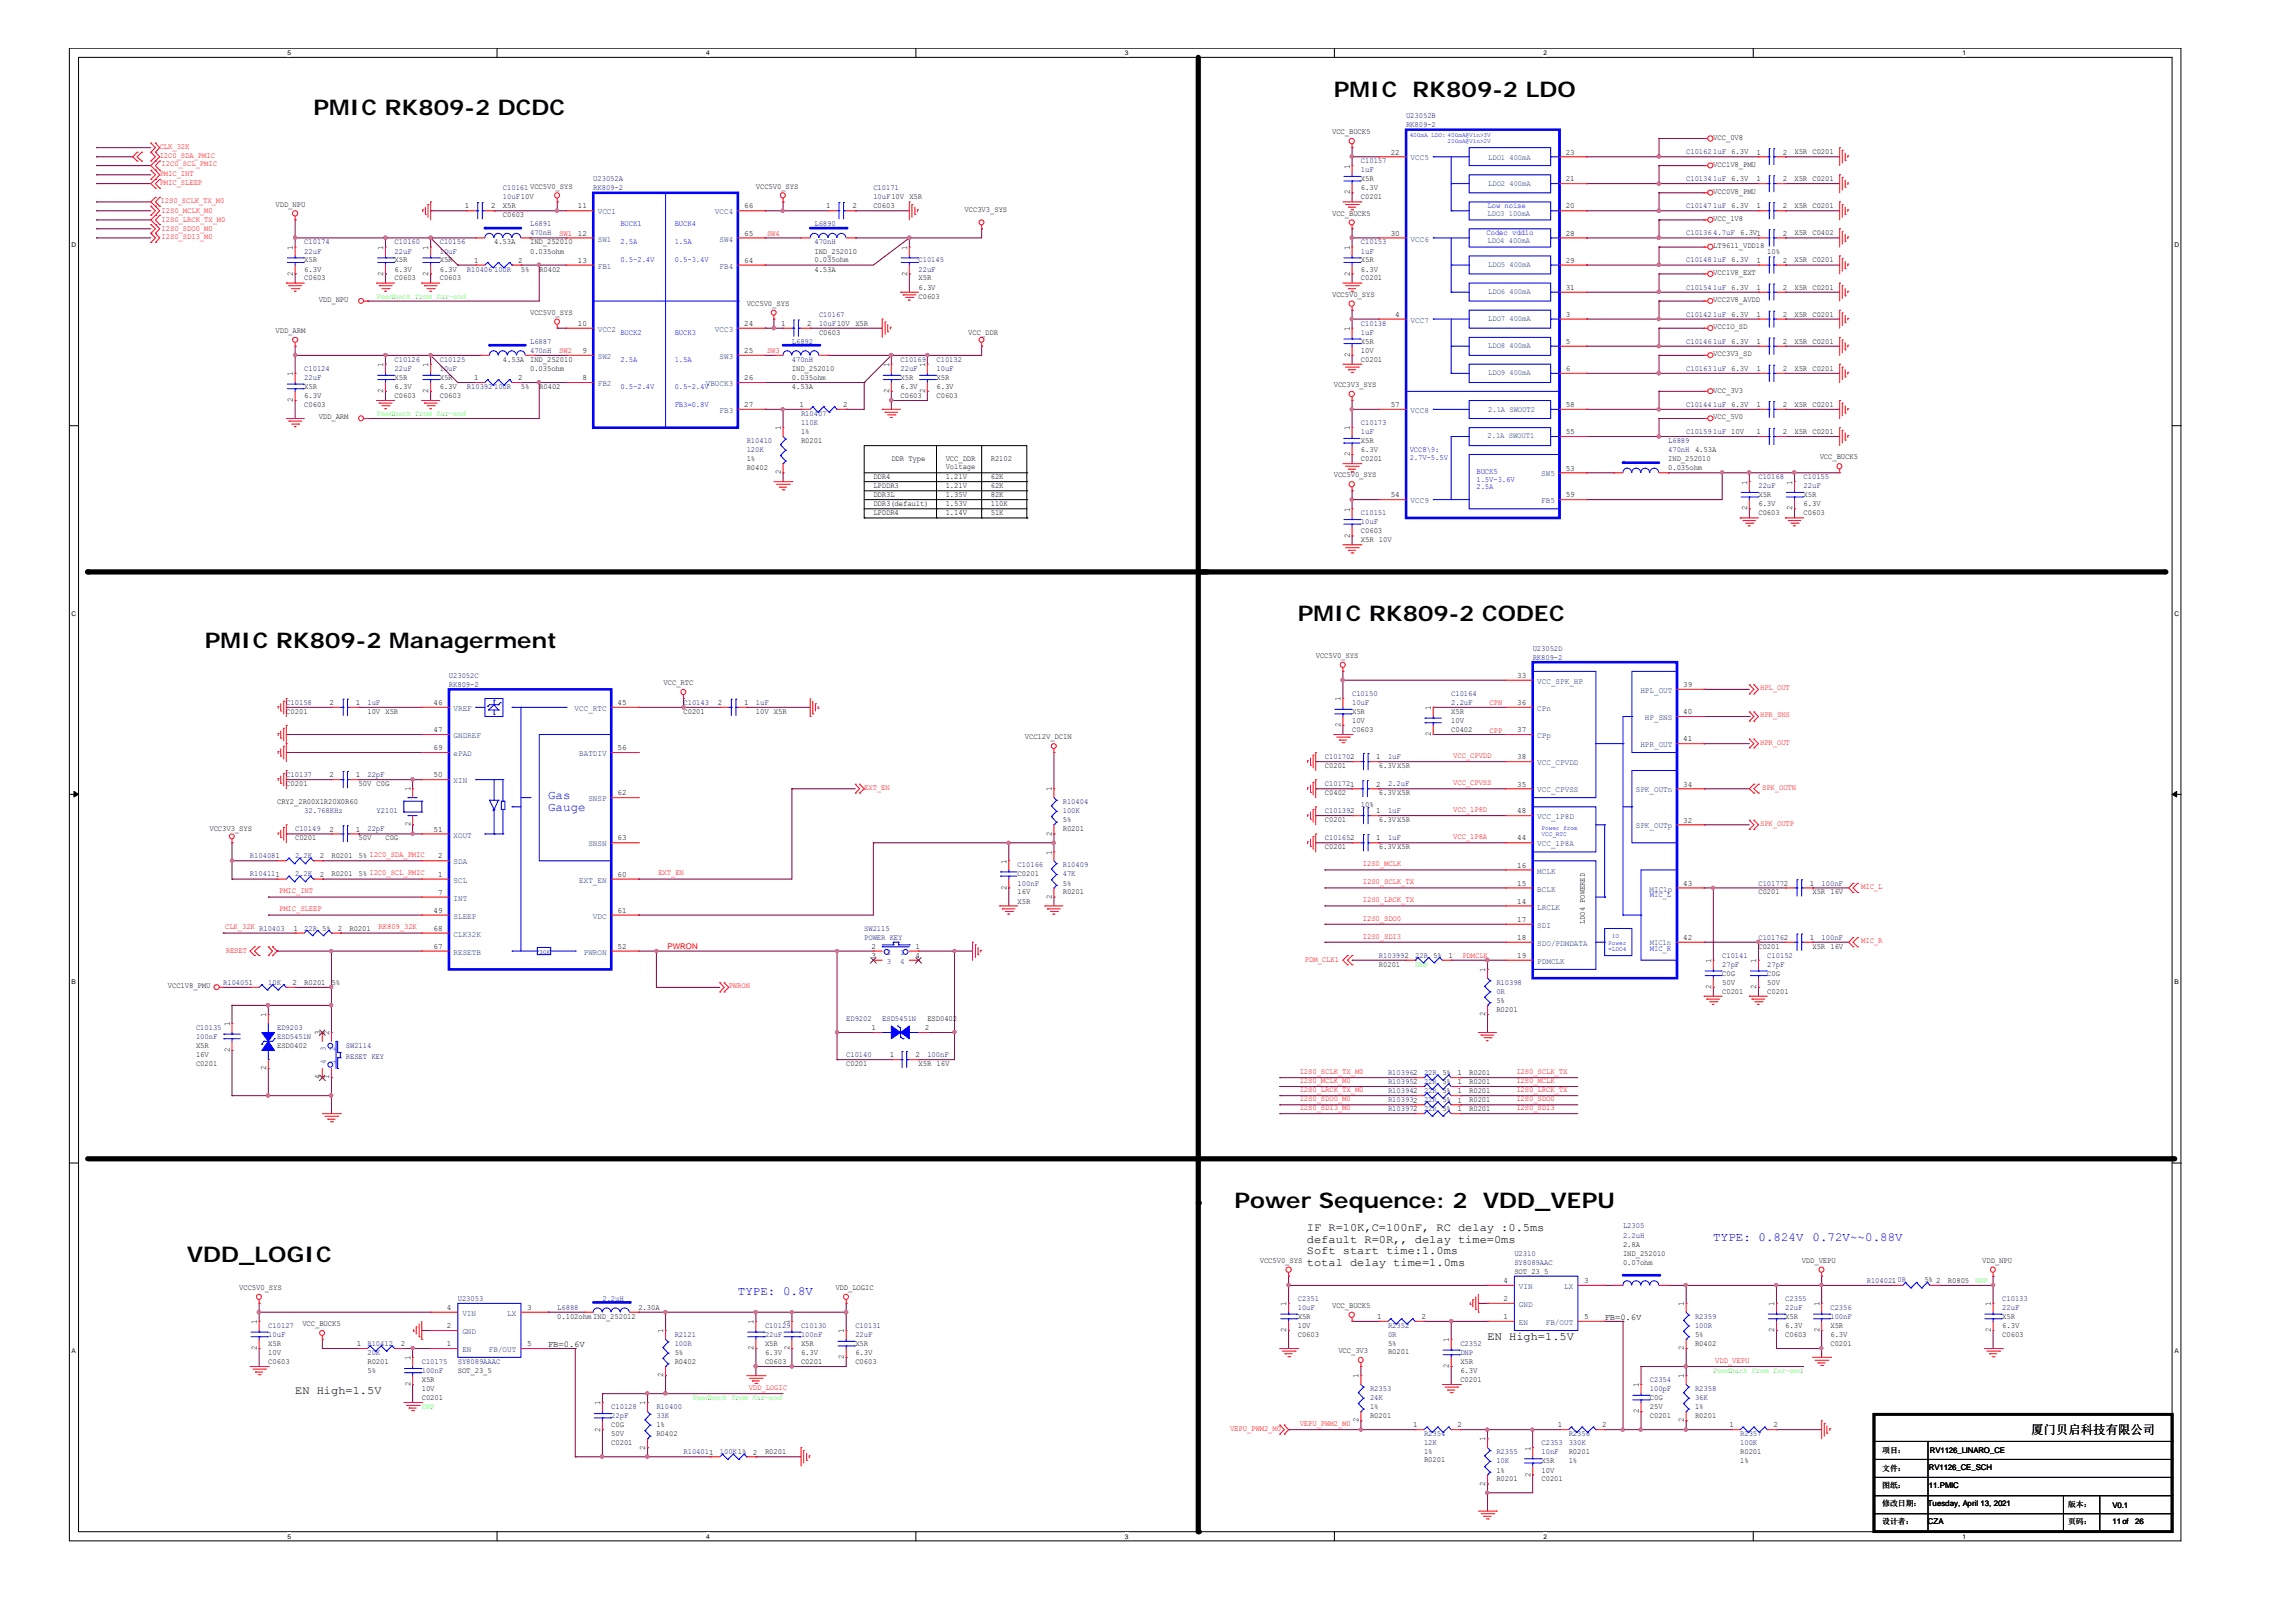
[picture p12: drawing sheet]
<svg xmlns="http://www.w3.org/2000/svg" width="297mm" height="210mm" viewBox="0 0 297 210" stroke-linecap="round" stroke-linejoin="round" font-family="sans-serif">
<defs><g id="words">
<g font-size="2.8">
<text x="40.6" y="14.9">PMIC RK809-2 DCDC</text>
<text x="172.6" y="12.5">PMIC</text>
<text x="182.8" y="12.5">RK809-2 LDO</text>
<text x="26.5" y="83.8">PMIC RK809-2 Managerment</text>
<text x="167.9" y="80.3">PMIC RK809-2 CODEC</text>
<text x="159.7" y="156.3">Power Sequence: 2 VDD_VEPU</text>
<text x="24.2" y="163.3">VDD_LOGIC</text>
</g>
<g font-size="1.6" fill="#00f">
<text x="70.9" y="103.3">Gas</text>
<text x="70.9" y="105">Gauge</text>
<text x="221.7" y="160.6">TYPE: 0.824V</text>
<text x="234.5" y="160.6">0.72V~~0.88V</text>
<text x="95.5" y="167.6">TYPE: 0.8V</text>
</g>
<text font-size="1.6" x="262.8" y="185.5">厦门贝启科技有限公司</text>
<g font-size="1.5">
<text x="169.1" y="159.4">IF R=10K,C=100nF, RC delay :0.5ms</text>
<text x="169.1" y="160.8">default R=0R,, delay time=0ms</text>
<text x="169.1" y="162.3">Soft start time:1.0ms</text>
<text x="169.1" y="163.8">total delay time=1.0ms</text>
<text x="192.4" y="173.4">EN High=1.5V</text>
<text x="38.2" y="180.4">EN High=1.5V</text>
</g>
<g font-size="1.1">
<text x="174.6" y="21.8" transform="rotate(-90 174.6 21.8)">1</text>
<text x="179.9" y="20">22</text>
<text x="202.6" y="20">23</text>
<text x="202.6" y="23.5">21</text>
<text x="227.2" y="23.5">1</text>
<text x="227.2" y="20">1</text>
<text x="230.6" y="23.5">2</text>
<text x="230.6" y="20">2</text>
<text x="60.2" y="27">1</text>
<text x="63.5" y="27">2</text>
<text x="74.8" y="27">11</text>
<text x="96.3" y="27">66</text>
<text x="106.9" y="27">1</text>
<text x="110.3" y="27">2</text>
<text x="174.6" y="25.2" transform="rotate(-90 174.6 25.2)">2</text>
<text x="202.6" y="27">20</text>
<text x="227.2" y="27">1</text>
<text x="230.6" y="27">2</text>
<text x="37.9" y="35.7" transform="rotate(-90 37.9 35.7)">2</text>
<text x="37.9" y="32.3" transform="rotate(-90 37.9 32.3)">1</text>
<text x="49.6" y="35.7" transform="rotate(-90 49.6 35.7)">2</text>
<text x="49.6" y="32.3" transform="rotate(-90 49.6 32.3)">1</text>
<text x="55.4" y="35.7" transform="rotate(-90 55.4 35.7)">2</text>
<text x="55.4" y="32.3" transform="rotate(-90 55.4 32.3)">1</text>
<text x="61.3" y="34">1</text>
<text x="67.1" y="34">2</text>
<text x="74.8" y="30.5">12</text>
<text x="74.8" y="34">13</text>
<text x="96.3" y="30.5">65</text>
<text x="96.3" y="34">64</text>
<text x="117.3" y="35.7" transform="rotate(-90 117.3 35.7)">2</text>
<text x="117.3" y="32.3" transform="rotate(-90 117.3 32.3)">1</text>
<text x="174.6" y="35.7" transform="rotate(-90 174.6 35.7)">2</text>
<text x="174.6" y="32.3" transform="rotate(-90 174.6 32.3)">1</text>
<text x="179.9" y="30.5">30</text>
<text x="202.6" y="30.5">28</text>
<text x="202.6" y="34">29</text>
<text x="227.2" y="34">1</text>
<text x="230.6" y="34">2</text>
<text x="230.6" y="30.5">2</text>
<text x="180.5" y="41">4</text>
<text x="202.6" y="37.5">31</text>
<text x="202.6" y="41">3</text>
<text x="227.2" y="41">1</text>
<text x="227.2" y="37.5">1</text>
<text x="230.6" y="41">2</text>
<text x="230.6" y="37.5">2</text>
<text x="49.6" y="47.5" transform="rotate(-90 49.6 47.5)">1</text>
<text x="55.4" y="47.5" transform="rotate(-90 55.4 47.5)">1</text>
<text x="74.8" y="42.2">10</text>
<text x="75.4" y="45.7">9</text>
<text x="96.3" y="42.2">24</text>
<text x="96.3" y="45.7">25</text>
<text x="101" y="42.2">1</text>
<text x="104.4" y="42.2">2</text>
<text x="115" y="47.5" transform="rotate(-90 115 47.5)">1</text>
<text x="119.7" y="47.5" transform="rotate(-90 119.7 47.5)">1</text>
<text x="174.6" y="46.2" transform="rotate(-90 174.6 46.2)">2</text>
<text x="174.6" y="42.9" transform="rotate(-90 174.6 42.9)">1</text>
<text x="202.6" y="44.5">5</text>
<text x="227.2" y="44.5">1</text>
<text x="230.6" y="44.5">2</text>
<text x="37.9" y="52" transform="rotate(-90 37.9 52)">2</text>
<text x="37.9" y="48.7" transform="rotate(-90 37.9 48.7)">1</text>
<text x="49.6" y="50.9" transform="rotate(-90 49.6 50.9)">2</text>
<text x="55.4" y="50.9" transform="rotate(-90 55.4 50.9)">2</text>
<text x="61.3" y="49.2">1</text>
<text x="67.1" y="49.2">2</text>
<text x="75.4" y="49.2">8</text>
<text x="96.3" y="49.2">26</text>
<text x="96.3" y="52.7">27</text>
<text x="103.4" y="52.7">1</text>
<text x="109.1" y="52.7">2</text>
<text x="115" y="50.9" transform="rotate(-90 115 50.9)">2</text>
<text x="119.7" y="50.9" transform="rotate(-90 119.7 50.9)">2</text>
<text x="179.9" y="52.7">57</text>
<text x="202.6" y="48">6</text>
<text x="202.6" y="52.7">58</text>
<text x="227.2" y="52.7">1</text>
<text x="227.2" y="48">1</text>
<text x="230.6" y="52.7">2</text>
<text x="230.6" y="48">2</text>
<text x="101" y="55.7" transform="rotate(-90 101 55.7)">1</text>
<text x="174.6" y="59.1" transform="rotate(-90 174.6 59.1)">2</text>
<text x="174.6" y="55.7" transform="rotate(-90 174.6 55.7)">1</text>
<text x="202.6" y="56.2">55</text>
<text x="227.2" y="56.2">1</text>
<text x="230.6" y="56.2">2</text>
<text x="101" y="61.4" transform="rotate(-90 101 61.4)">2</text>
<text x="179.9" y="64.4">54</text>
<text x="202.6" y="60.9">53</text>
<text x="202.6" y="64.4">59</text>
<text x="226" y="62.7" transform="rotate(-90 226 62.7)">1</text>
<text x="231.9" y="62.7" transform="rotate(-90 231.9 62.7)">1</text>
<text x="174.6" y="69.6" transform="rotate(-90 174.6 69.6)">2</text>
<text x="174.6" y="66.2" transform="rotate(-90 174.6 66.2)">1</text>
<text x="226" y="66.1" transform="rotate(-90 226 66.1)">2</text>
<text x="231.9" y="66.1" transform="rotate(-90 231.9 66.1)">2</text>
<text x="196.3" y="87.7">33</text>
<text x="217.8" y="88.9">39</text>
<text x="42.6" y="91.2">2</text>
<text x="46" y="91.2">1</text>
<text x="56.1" y="91.2">46</text>
<text x="56.1" y="94.8">47</text>
<text x="79.9" y="91.2">45</text>
<text x="92.9" y="91.2">2</text>
<text x="96.3" y="91.2">1</text>
<text x="173.4" y="94.1" transform="rotate(-90 173.4 94.1)">2</text>
<text x="173.4" y="90.7" transform="rotate(-90 173.4 90.7)">1</text>
<text x="185.1" y="95.3" transform="rotate(-90 185.1 95.3)">2</text>
<text x="185.1" y="91.9" transform="rotate(-90 185.1 91.9)">1</text>
<text x="196.3" y="91.2">36</text>
<text x="196.3" y="94.8">37</text>
<text x="217.8" y="95.9">41</text>
<text x="217.8" y="92.4">40</text>
<text x="42.6" y="100.6">2</text>
<text x="46" y="100.6">1</text>
<text x="56.1" y="97.1">69</text>
<text x="56.1" y="100.6">50</text>
<text x="79.9" y="97.1">56</text>
<text x="178.1" y="101.8">2</text>
<text x="178.1" y="98.3">1</text>
<text x="196.3" y="98.3">38</text>
<text x="196.3" y="101.8">35</text>
<text x="217.8" y="101.8">34</text>
<text x="42.6" y="107.6">2</text>
<text x="46" y="107.6">1</text>
<text x="53.1" y="106.9" transform="rotate(-90 53.1 106.9)">2</text>
<text x="53.1" y="102.4" transform="rotate(-90 53.1 102.4)">1</text>
<text x="56.1" y="107.6">51</text>
<text x="79.9" y="102.9">62</text>
<text x="136.1" y="102.4" transform="rotate(-90 136.1 102.4)">1</text>
<text x="178.1" y="105.3">1</text>
<text x="196.3" y="105.3">48</text>
<text x="217.8" y="106.4">32</text>
<text x="41.4" y="113.5">2</text>
<text x="41.4" y="111.1">2</text>
<text x="56.7" y="111.1">2</text>
<text x="56.7" y="113.5">1</text>
<text x="79.9" y="113.5">60</text>
<text x="79.9" y="108.8">63</text>
<text x="130.2" y="111.8" transform="rotate(-90 130.2 111.8)">1</text>
<text x="136.1" y="110.6" transform="rotate(-90 136.1 110.6)">1</text>
<text x="136.1" y="108.1" transform="rotate(-90 136.1 108.1)">2</text>
<text x="178.1" y="108.8">1</text>
<text x="196.3" y="108.8">44</text>
<text x="196.3" y="112.3">16</text>
<text x="56.1" y="118.1">49</text>
<text x="56.7" y="115.8">7</text>
<text x="79.9" y="118.1">61</text>
<text x="130.2" y="115.2" transform="rotate(-90 130.2 115.2)">2</text>
<text x="136.1" y="116.3" transform="rotate(-90 136.1 116.3)">2</text>
<text x="196.3" y="114.6">15</text>
<text x="196.3" y="116.9">14</text>
<text x="196.3" y="119.3">17</text>
<text x="217.8" y="114.6">43</text>
<text x="234.1" y="114.6">1</text>
<text x="38" y="120.5">1</text>
<text x="43.7" y="120.5">2</text>
<text x="56.1" y="120.5">68</text>
<text x="56.1" y="122.8">67</text>
<text x="79.9" y="122.8">52</text>
<text x="112.7" y="122.8">2</text>
<text x="112.7" y="124">3</text>
<text x="118.4" y="122.8">1</text>
<text x="118.4" y="124">4</text>
<text x="187.4" y="124">1</text>
<text x="192.2" y="125.8" transform="rotate(-90 192.2 125.8)">1</text>
<text x="196.3" y="121.6">18</text>
<text x="196.3" y="124">19</text>
<text x="217.8" y="121.6">42</text>
<text x="221.4" y="124.6" transform="rotate(-90 221.4 124.6)">1</text>
<text x="227.2" y="124.6" transform="rotate(-90 227.2 124.6)">1</text>
<text x="234.1" y="121.6">1</text>
<text x="34.4" y="131.6" transform="rotate(-90 34.4 131.6)">1</text>
<text x="37.8" y="127.5">2</text>
<text x="192.2" y="131.5" transform="rotate(-90 192.2 131.5)">2</text>
<text x="221.4" y="128" transform="rotate(-90 221.4 128)">2</text>
<text x="227.2" y="128" transform="rotate(-90 227.2 128)">2</text>
<text x="29.7" y="136.2" transform="rotate(-90 29.7 136.2)">2</text>
<text x="29.7" y="132.8" transform="rotate(-90 29.7 132.8)">1</text>
<text x="41.4" y="134" transform="rotate(-90 41.4 134)">3</text>
<text x="42.6" y="134" transform="rotate(-90 42.6 134)">2</text>
<text x="112.7" y="133.3">1</text>
<text x="115.1" y="136.8">1</text>
<text x="118.4" y="136.8">2</text>
<text x="119.6" y="133.3">2</text>
<text x="34.4" y="138.5" transform="rotate(-90 34.4 138.5)">2</text>
<text x="41.4" y="139.7" transform="rotate(-90 41.4 139.7)">4</text>
<text x="42.6" y="139.7" transform="rotate(-90 42.6 139.7)">1</text>
<text x="188.6" y="142.7">1</text>
<text x="188.6" y="139.2">1</text>
<text x="188.6" y="140.3">1</text>
<text x="188.6" y="141.5">1</text>
<text x="188.6" y="143.8">1</text>
<text x="194.5" y="166">4</text>
<text x="204.9" y="166">3</text>
<text x="33.2" y="171.4" transform="rotate(-90 33.2 171.4)">1</text>
<text x="57.8" y="171.9">2</text>
<text x="57.8" y="169.5">4</text>
<text x="68.2" y="169.5">3</text>
<text x="85.8" y="172.5" transform="rotate(-90 85.8 172.5)">1</text>
<text x="97.5" y="171.4" transform="rotate(-90 97.5 171.4)">1</text>
<text x="102.2" y="171.4" transform="rotate(-90 102.2 171.4)">1</text>
<text x="109.2" y="172.5" transform="rotate(-90 109.2 172.5)">1</text>
<text x="166.4" y="172.4" transform="rotate(-90 166.4 172.4)">2</text>
<text x="166.4" y="169" transform="rotate(-90 166.4 169)">1</text>
<text x="178.2" y="170.7">1</text>
<text x="183.9" y="170.7">2</text>
<text x="187.5" y="173.7" transform="rotate(-90 187.5 173.7)">1</text>
<text x="194.5" y="170.7">1</text>
<text x="194.5" y="168.4">2</text>
<text x="204.9" y="170.7">5</text>
<text x="207.6" y="170.8">FB=0.6V</text>
<text x="217.8" y="169" transform="rotate(-90 217.8 169)">1</text>
<text x="229.5" y="172.4" transform="rotate(-90 229.5 172.4)">2</text>
<text x="229.5" y="169" transform="rotate(-90 229.5 169)">1</text>
<text x="235.4" y="172.4" transform="rotate(-90 235.4 172.4)">2</text>
<text x="235.4" y="169" transform="rotate(-90 235.4 169)">1</text>
<text x="257.6" y="172.4" transform="rotate(-90 257.6 172.4)">2</text>
<text x="257.6" y="169" transform="rotate(-90 257.6 169)">1</text>
<text x="33.2" y="174.7" transform="rotate(-90 33.2 174.7)">2</text>
<text x="46.1" y="174.2">1</text>
<text x="51.9" y="174.2">2</text>
<text x="53.1" y="179.4" transform="rotate(-90 53.1 179.4)">2</text>
<text x="53.1" y="176" transform="rotate(-90 53.1 176)">1</text>
<text x="57.8" y="174.2">1</text>
<text x="68.2" y="174.2">5</text>
<text x="70.9" y="174.3">FB=0.6V</text>
<text x="85.8" y="178.2" transform="rotate(-90 85.8 178.2)">2</text>
<text x="97.5" y="174.7" transform="rotate(-90 97.5 174.7)">2</text>
<text x="102.2" y="174.7" transform="rotate(-90 102.2 174.7)">2</text>
<text x="109.2" y="175.9" transform="rotate(-90 109.2 175.9)">2</text>
<text x="175.8" y="178.4" transform="rotate(-90 175.8 178.4)">1</text>
<text x="187.5" y="177.1" transform="rotate(-90 187.5 177.1)">2</text>
<text x="212" y="179.5" transform="rotate(-90 212 179.5)">1</text>
<text x="217.8" y="178.4" transform="rotate(-90 217.8 178.4)">1</text>
<text x="217.8" y="174.7" transform="rotate(-90 217.8 174.7)">2</text>
<text x="77.6" y="185.3" transform="rotate(-90 77.6 185.3)">2</text>
<text x="77.6" y="181.9" transform="rotate(-90 77.6 181.9)">1</text>
<text x="83.5" y="181.9" transform="rotate(-90 83.5 181.9)">1</text>
<text x="175.8" y="184.1" transform="rotate(-90 175.8 184.1)">2</text>
<text x="182.8" y="184.7">1</text>
<text x="188.6" y="184.7">2</text>
<text x="201.5" y="184.7">1</text>
<text x="207.3" y="184.7">2</text>
<text x="212" y="182.9" transform="rotate(-90 212 182.9)">2</text>
<text x="217.8" y="184.1" transform="rotate(-90 217.8 184.1)">2</text>
<text x="223.7" y="184.7">1</text>
<text x="229.4" y="184.7">2</text>
<text x="83.5" y="187.6" transform="rotate(-90 83.5 187.6)">2</text>
<text x="97.4" y="188.2">2</text>
<text x="192.2" y="186.5" transform="rotate(-90 192.2 186.5)">1</text>
<text x="198" y="191.1" transform="rotate(-90 198 191.1)">2</text>
<text x="198" y="187.7" transform="rotate(-90 198 187.7)">1</text>
<text x="192.2" y="192.2" transform="rotate(-90 192.2 192.2)">2</text>
</g>
<g font-size="1.1" fill="#004080">
<text x="182.5" y="20.8">VCC5</text>
<text x="77.3" y="27.7">VCC1</text>
<text x="92.5" y="27.7">VCC4</text>
<text x="77.3" y="31.3">SW1</text>
<text x="77.3" y="34.8">FB1</text>
<text x="93.1" y="31.3">SW4</text>
<text x="93.1" y="34.8">FB4</text>
<text x="182.5" y="31.3">VCC6</text>
<text x="182.5" y="41.8">VCC7</text>
<text x="77.3" y="42.9">VCC2</text>
<text x="77.3" y="46.5">SW2</text>
<text x="92.5" y="42.9">VCC3</text>
<text x="93.1" y="46.5">SW3</text>
<text x="77.3" y="50">FB2</text>
<text x="91.3" y="50">VBUCK3</text>
<text x="93.1" y="53.4">FB3</text>
<text x="182.5" y="53.4">VCC8</text>
<text x="182.5" y="65.1">VCC9</text>
<text x="199.4" y="61.7">SW5</text>
<text x="199.4" y="65.1">FB5</text>
<text x="198.9" y="88.5">VCC_SPK_HP</text>
<text x="212.2" y="89.7">HPL_OUT</text>
<text x="58.7" y="92">VREF</text>
<text x="58.7" y="95.5">GNDREF</text>
<text x="74.3" y="92">VCC_RTC</text>
<text x="198.9" y="92">CPn</text>
<text x="198.9" y="95.5">CPp</text>
<text x="212.8" y="93.2">HP_SNS</text>
<text x="58.7" y="97.8">ePAD</text>
<text x="58.7" y="101.4">XIN</text>
<text x="74.9" y="97.8">BATDIV</text>
<text x="198.9" y="99">VCC_CPVDD</text>
<text x="212.2" y="96.7">HPR_OUT</text>
<text x="76.1" y="103.7">SNSP</text>
<text x="198.9" y="102.5">VCC_CPVSS</text>
<text x="198.9" y="106">VCC_1P8D</text>
<text x="211.6" y="107.2">SPK_OUTp</text>
<text x="211.6" y="102.5">SPK_OUTn</text>
<text x="58.7" y="108.4">XOUT</text>
<text x="58.7" y="111.9">SDA</text>
<text x="76.1" y="109.5">SNSN</text>
<text x="198.9" y="109.5">VCC_1P8A</text>
<text x="198.9" y="113">MCLK</text>
<text x="58.7" y="114.2">SCL</text>
<text x="58.7" y="116.6">INT</text>
<text x="58.7" y="118.9">SLEEP</text>
<text x="74.9" y="114.2">EXT_EN</text>
<text x="76.7" y="118.9">VDC</text>
<text x="198.9" y="115.4">BCLK</text>
<text x="198.9" y="117.7">LRCLK</text>
<text x="213.4" y="115.4">MIC1p</text>
<text x="58.7" y="121.2">CLK32K</text>
<text x="58.7" y="123.5">RESETB</text>
<text x="75.5" y="123.5">PWRON</text>
<text x="114.7" y="123.5">2</text>
<text x="114.7" y="124.7">3</text>
<text x="116.5" y="123.5">1</text>
<text x="116.5" y="124.7">4</text>
<text x="198.9" y="120.1">SDI</text>
<text x="198.9" y="122.4">SDO/PDMDATA</text>
<text x="198.9" y="124.7">PDMCLK</text>
<text x="42.2" y="137.7" transform="rotate(-90 42.2 137.7)">4</text>
<text x="42.2" y="135.9" transform="rotate(-90 42.2 135.9)">3</text>
<text x="43.3" y="137.7" transform="rotate(-90 43.3 137.7)">1</text>
<text x="43.3" y="135.9" transform="rotate(-90 43.3 135.9)">2</text>
<text x="196.5" y="166.8">VIN</text>
<text x="202.4" y="166.8">LX</text>
<text x="59.8" y="172.6">GND</text>
<text x="59.8" y="170.3">VIN</text>
<text x="65.6" y="170.3">LX</text>
<text x="196.5" y="171.5">EN</text>
<text x="196.5" y="169.1">GND</text>
<text x="200" y="171.5">FB/OUT</text>
<text x="59.8" y="175">EN</text>
<text x="63.2" y="175">FB/OUT</text>
</g>
<g font-size="1">
<text x="172.3" y="17.4">VCC_BUCK5</text>
<text x="176.1" y="23.5">X5R</text>
<text x="221.7" y="21.6">VCC1V8_PMU</text>
<text x="221.7" y="18.1">VCC_0V8</text>
<text x="232.2" y="23.5">X5R C0201</text>
<text x="232.2" y="20">X5R C0201</text>
<text x="35.6" y="26.7">VDD_NPU</text>
<text x="65.1" y="28.1">C0603</text>
<text x="65.1" y="27">X5R</text>
<text x="97.8" y="24.4">VCC5V0_SYS</text>
<text x="113" y="27">C0603</text>
<text x="124.8" y="27.4">VCC3V3_SYS</text>
<text x="172.3" y="27.9">VCC_BUCK5</text>
<text x="176.1" y="25.8">C0201</text>
<text x="176.1" y="24.6">6.3V</text>
<text x="221.7" y="25.1">VCC0V8_PMU</text>
<text x="221.7" y="28.6">VCC_1V8</text>
<text x="232.2" y="27">X5R C0201</text>
<text x="39.4" y="34">X5R</text>
<text x="39.4" y="35.2">6.3V</text>
<text x="51.1" y="34">X5R</text>
<text x="51.1" y="35.2">6.3V</text>
<text x="56.9" y="34">X5R</text>
<text x="56.9" y="35.2">6.3V</text>
<text x="63.9" y="31.6">4.53A</text>
<text x="67.4" y="35.2">5%</text>
<text x="68.6" y="31.6">IND_252010</text>
<text x="68.6" y="32.8">0.035ohm</text>
<text x="69.8" y="35.2">R0402</text>
<text x="105.4" y="32.8">IND_252010</text>
<text x="105.4" y="35.2">4.53A</text>
<text x="105.4" y="34">0.035ohm</text>
<text x="176.1" y="34">X5R</text>
<text x="176.1" y="35.2">6.3V</text>
<text x="221.7" y="32.1">LT9611_VDD18</text>
<text x="221.7" y="35.6">VCC1V8_EXT</text>
<text x="228.6" y="32.9">10%</text>
<text x="232.2" y="34">X5R C0201</text>
<text x="232.2" y="30.5">X5R C0402</text>
<text x="39.4" y="36.3">C0603</text>
<text x="41.2" y="39.1">VDD_NPU</text>
<text x="51.1" y="36.3">C0603</text>
<text x="56.9" y="36.3">C0603</text>
<text x="68.6" y="40.7">VCC5V0_SYS</text>
<text x="96.6" y="39.6">VCC5V0_SYS</text>
<text x="118.8" y="38.7">C0603</text>
<text x="118.8" y="36.3">X5R</text>
<text x="118.8" y="37.5">6.3V</text>
<text x="172.3" y="38.4">VCC5V0_SYS</text>
<text x="176.1" y="36.3">C0201</text>
<text x="221.7" y="39.1">VCC2V8_AVDD</text>
<text x="232.2" y="41">X5R C0201</text>
<text x="232.2" y="37.5">X5R C0201</text>
<text x="35.6" y="43.1">VDD_ARM</text>
<text x="65.1" y="46.8">4.53A</text>
<text x="68.6" y="46.8">IND_252010</text>
<text x="68.6" y="48">0.035ohm</text>
<text x="102.4" y="48">IND_252010</text>
<text x="106" y="43.3">C0603</text>
<text x="125.3" y="43.3">VCC_DDR</text>
<text x="176.1" y="46.8">C0201</text>
<text x="176.1" y="44.5">X5R</text>
<text x="176.1" y="45.6">10V</text>
<text x="221.7" y="42.6">VCCIO_SD</text>
<text x="221.7" y="46.1">VCC3V3_SD</text>
<text x="232.2" y="48">X5R C0201</text>
<text x="232.2" y="44.5">X5R C0201</text>
<text x="39.4" y="52.7">C0603</text>
<text x="39.4" y="50.3">X5R</text>
<text x="39.4" y="51.5">6.3V</text>
<text x="51.1" y="51.5">C0603</text>
<text x="51.1" y="49.2">X5R</text>
<text x="51.1" y="50.3">6.3V</text>
<text x="56.9" y="51.5">C0603</text>
<text x="56.9" y="49.2">X5R</text>
<text x="56.9" y="50.3">6.3V</text>
<text x="67.4" y="50.3">5%</text>
<text x="69.8" y="50.3">R0402</text>
<text x="102.4" y="50.3">4.53A</text>
<text x="102.4" y="49.2">0.035ohm</text>
<text x="116.5" y="51.5">C0603</text>
<text x="116.5" y="49.2">X5R</text>
<text x="116.5" y="50.3">6.3V</text>
<text x="121.2" y="51.5">C0603</text>
<text x="121.2" y="49.2">X5R</text>
<text x="121.2" y="50.3">6.3V</text>
<text x="172.6" y="50.1">VCC3V3_SYS</text>
<text x="221.7" y="50.8">VCC_3V3</text>
<text x="232.2" y="52.7">X5R C0201</text>
<text x="41.2" y="54.3">VDD_ARM</text>
<text x="96.6" y="59.7">1%</text>
<text x="103.6" y="57.3">R0201</text>
<text x="103.6" y="56.2">1%</text>
<text x="115.3" y="59.7">DDR Type</text>
<text x="122.3" y="59.7">VCC_DDR</text>
<text x="128.2" y="59.7">R2102</text>
<text x="176.1" y="59.7">C0201</text>
<text x="176.1" y="57.3">X5R</text>
<text x="176.1" y="58.5">6.3V</text>
<text x="215.8" y="59.7">IND_252010</text>
<text x="221.7" y="54.3">VCC_5V0</text>
<text x="232.2" y="56.2">X5R C0201</text>
<text x="235.4" y="59.5">VCC_BUCK5</text>
<text x="96.6" y="60.8">R0402</text>
<text x="113" y="64.4">DDR3L</text>
<text x="113" y="65.5">DDR3(default)</text>
<text x="113" y="63.2">LPDDR3</text>
<text x="113" y="62">DDR4</text>
<text x="122.3" y="64.4">1.35V</text>
<text x="122.3" y="65.5">1.53V</text>
<text x="122.3" y="63.2">1.21V</text>
<text x="122.3" y="60.7">Voltage</text>
<text x="122.3" y="62">1.21V</text>
<text x="128.2" y="65.5">110K</text>
<text x="128.2" y="64.4">82K</text>
<text x="128.2" y="63.2">62K</text>
<text x="128.2" y="62">62K</text>
<text x="172.6" y="61.8">VCC5V0_SYS</text>
<text x="215.8" y="60.8">0.035ohm</text>
<text x="227.5" y="64.4">X5R</text>
<text x="227.5" y="65.5">6.3V</text>
<text x="233.3" y="64.4">X5R</text>
<text x="233.3" y="65.5">6.3V</text>
<text x="113" y="66.7">LPDDR4</text>
<text x="122.3" y="66.7">1.14V</text>
<text x="128.2" y="66.7">51K</text>
<text x="176.1" y="69">C0603</text>
<text x="176.1" y="70.2">X5R 10V</text>
<text x="227.5" y="66.7">C0603</text>
<text x="233.3" y="66.7">C0603</text>
<text x="85.9" y="88.7">VCC_RTC</text>
<text x="170.2" y="85.1">VCC5V0_SYS</text>
<text x="37" y="92.4">C0201</text>
<text x="47.5" y="92.4">10V X5R</text>
<text x="88.4" y="92.4">C0201</text>
<text x="97.8" y="92.4">10V X5R</text>
<text x="132.6" y="95.6">VCC12V_DCIN</text>
<text x="174.9" y="94.7">C0603</text>
<text x="174.9" y="92.4">X5R</text>
<text x="174.9" y="93.6">10V</text>
<text x="187.7" y="94.7">C0402</text>
<text x="187.7" y="92.4">X5R</text>
<text x="187.7" y="93.6">10V</text>
<text x="37" y="101.7">C0201</text>
<text x="46.4" y="101.7">50V C0G</text>
<text x="171.4" y="99.4">C0201</text>
<text x="178.4" y="99.4">6.3VX5R</text>
<text x="27.1" y="107.6">VCC3V3_SYS</text>
<text x="35.9" y="104.1">CRY2_2R00X1R20X0R60</text>
<text x="137.5" y="107.6">R0201</text>
<text x="137.5" y="106.4">5%</text>
<text x="171.4" y="102.9">C0402</text>
<text x="171.4" y="106.4">C0201</text>
<text x="176.1" y="104.4">10%</text>
<text x="178.4" y="102.9">6.3VX5R</text>
<text x="178.4" y="106.4">6.3VX5R</text>
<text x="38.2" y="108.8">C0201</text>
<text x="42.9" y="113.4">R0201</text>
<text x="42.9" y="111.1">R0201</text>
<text x="46.4" y="113.4">5% I2C0_SCL_PMIC</text>
<text x="46.4" y="111.1">5% I2C0_SDA_PMIC</text>
<text x="46.4" y="108.8">50V</text>
<text x="49.9" y="108.8">C0G</text>
<text x="131.7" y="113.4">C0201</text>
<text x="171.4" y="109.9">C0201</text>
<text x="178.4" y="109.9">6.3VX5R</text>
<text x="131.7" y="116.9">X5R</text>
<text x="131.7" y="115.8">16V</text>
<text x="137.5" y="115.8">R0201</text>
<text x="137.5" y="114.6">5%</text>
<text x="205" y="119.6" transform="rotate(-90 205 119.6)">LDO4 POWERED</text>
<text x="227.5" y="115.8">C0201</text>
<text x="234.5" y="115.8">X5R 16V</text>
<text x="45.2" y="120.5">R0201</text>
<text x="178.4" y="125.1">R0201</text>
<text x="227.5" y="122.8">C0201</text>
<text x="234.5" y="122.8">X5R 16V</text>
<text x="21.7" y="127.9">VCC1V8_PMU</text>
<text x="39.4" y="127.4">R0201</text>
<text x="42.9" y="127.4">5%</text>
<text x="193.6" y="131">R0201</text>
<text x="193.6" y="129.8">5%</text>
<text x="222.8" y="128.6">C0201</text>
<text x="222.8" y="126.3">C0G</text>
<text x="222.8" y="127.4">50V</text>
<text x="228.6" y="128.6">C0201</text>
<text x="228.6" y="126.3">C0G</text>
<text x="228.6" y="127.4">50V</text>
<text x="25.4" y="138">C0201</text>
<text x="25.4" y="135.6">X5R</text>
<text x="25.4" y="136.8">16V</text>
<text x="35.9" y="135.6">ESD0402</text>
<text x="109.5" y="138">C0201</text>
<text x="118.8" y="138">X5R 16V</text>
<text x="120" y="132.1">ESD0402</text>
<text x="190.1" y="142.6">R0201</text>
<text x="190.1" y="139.1">R0201</text>
<text x="190.1" y="140.3">R0201</text>
<text x="190.1" y="141.4">R0201</text>
<text x="190.1" y="143.8">R0201</text>
<text x="210" y="161.3">2.8A</text>
<text x="30.9" y="166.9">VCC5V0_SYS</text>
<text x="108.1" y="166.9">VDD_LOGIC</text>
<text x="163" y="163.4">VCC5V0_SYS</text>
<text x="195.9" y="164.8">SOT_23_5</text>
<text x="210" y="162.5">IND_252010</text>
<text x="210" y="163.7">0.07ohm</text>
<text x="233.1" y="163.4">VDD_VEPU</text>
<text x="249" y="165.9">5% 2</text>
<text x="252" y="166">R0805</text>
<text x="256.5" y="163.4">VDD_NPU</text>
<text x="39.1" y="171.6">VCC_BUCK5</text>
<text x="72.1" y="170.7">0.102ohm IND_252012</text>
<text x="82.6" y="169.5">2.30A</text>
<text x="167.9" y="173">C0603</text>
<text x="167.9" y="170.7">X5R</text>
<text x="167.9" y="171.8">10V</text>
<text x="172.3" y="169.3">VCC_BUCK5</text>
<text x="219.3" y="173">5%</text>
<text x="231" y="173">C0603</text>
<text x="231" y="170.7">X5R</text>
<text x="231" y="171.8">6.3V</text>
<text x="236.8" y="171.8">X5R</text>
<text x="236.8" y="173">6.3V</text>
<text x="259" y="173">C0603</text>
<text x="259" y="170.7">X5R</text>
<text x="259" y="171.8">6.3V</text>
<text x="34.7" y="176.5">C0603</text>
<text x="34.7" y="174.2">X5R</text>
<text x="34.7" y="175.4">10V</text>
<text x="47.5" y="176.5">R0201</text>
<text x="47.5" y="177.7">5%</text>
<text x="54.6" y="178.9">X5R</text>
<text x="59.2" y="177.7">SOT_23_5</text>
<text x="87.3" y="176.5">R0402</text>
<text x="87.3" y="175.4">5%</text>
<text x="99" y="176.5">C0603</text>
<text x="99" y="174.2">X5R</text>
<text x="99" y="175.4">6.3V</text>
<text x="103.6" y="176.5">C0201</text>
<text x="103.6" y="174.2">X5R</text>
<text x="103.6" y="175.4">6.3V</text>
<text x="110.7" y="176.5">C0603</text>
<text x="110.7" y="174.2">X5R</text>
<text x="110.7" y="175.4">6.3V</text>
<text x="173.1" y="175.1">VCC_3V3</text>
<text x="179.6" y="175.2">R0201</text>
<text x="179.6" y="174.2">5%</text>
<text x="188.9" y="178.9">C0201</text>
<text x="188.9" y="176.5">X5R</text>
<text x="188.9" y="177.7">6.3V</text>
<text x="219.3" y="174.2">R0402</text>
<text x="236.8" y="174.2">C0201</text>
<text x="54.6" y="181.2">C0201</text>
<text x="54.6" y="180">10V</text>
<text x="79.1" y="184.7">C0G</text>
<text x="79.1" y="185.9">50V</text>
<text x="84.9" y="185.9">R0402</text>
<text x="84.9" y="184.7">1%</text>
<text x="177.2" y="183.5">R0201</text>
<text x="177.2" y="182.3">1%</text>
<text x="213.4" y="183.5">C0201</text>
<text x="213.4" y="181.2">C0G</text>
<text x="213.4" y="182.3">25V</text>
<text x="219.3" y="183.5">R0201</text>
<text x="219.3" y="182.3">1%</text>
<text x="79.1" y="187">C0201</text>
<text x="99" y="188.2">R0201</text>
<text x="184.2" y="189.2">R0201</text>
<text x="184.2" y="188.2">1%</text>
<text x="193.6" y="191.7">R0201</text>
<text x="193.6" y="190.6">1%</text>
<text x="199.4" y="191.7">C0201</text>
<text x="199.4" y="189.4">X5R</text>
<text x="199.4" y="190.6">10V</text>
<text x="202.9" y="188.2">R0201</text>
<text x="202.9" y="189.4">1%</text>
<text x="225.1" y="188.2">R0201</text>
<text x="225.1" y="189.4">1%</text>
<text x="243.5" y="190.3">文件：</text>
<text x="243.5" y="188">项目：</text>
<text x="249.6" y="190.2">RV1126_CE_SCH</text>
<text x="249.7" y="188">RV1126_LINARO_CE</text>
<text x="243.5" y="197.2">设计者：</text>
<text x="243.5" y="194.9">修改日期：</text>
<text x="243.5" y="192.6">图纸：</text>
<text x="249.4" y="194.9">Tuesday, April 13, 2021</text>
<text x="249.4" y="197.2">CZA</text>
<text x="249.6" y="192.6">11.PMIC</text>
<text x="267.5" y="195">版本：</text>
<text x="267.5" y="197.2">页码：</text>
<text x="273.3" y="195.1">V0.1</text>
<text x="273.3" y="197.2">11of</text>
<text x="276.2" y="197.2">26</text>
</g>
<g font-size="1" fill="#000080">
<text x="181.9" y="15.3">U23052B</text>
<text x="181.9" y="16.4">RK809-2</text>
<text x="76.8" y="23.5">U23052A</text>
<text x="176.1" y="21.1">C10157</text>
<text x="176.1" y="22.3">1uF</text>
<text x="218.1" y="23.5">C10134</text>
<text x="218.1" y="20">C10162</text>
<text x="221.7" y="23.5">1uF 6.3V</text>
<text x="221.7" y="20">1uF 6.3V</text>
<text x="65.1" y="24.6">C10161 VCC5V0_SYS</text>
<text x="65.1" y="25.8">10uF10V</text>
<text x="68.6" y="29.3">L6891</text>
<text x="76.8" y="24.6">RK809-2</text>
<text x="105.4" y="29.3">L6890</text>
<text x="113" y="24.6">C10171</text>
<text x="113" y="25.8">10uF10V X5R</text>
<text x="218.1" y="27">C10147</text>
<text x="221.7" y="27">1uF 6.3V</text>
<text x="39.4" y="31.6">C10174</text>
<text x="39.4" y="32.8">22uF</text>
<text x="51.1" y="31.6">C10160</text>
<text x="51.1" y="32.8">22uF</text>
<text x="56.9" y="31.6">C10156</text>
<text x="56.9" y="32.8">10uF</text>
<text x="60.4" y="35.2">R10406</text>
<text x="63.9" y="35.2">100R</text>
<text x="68.6" y="30.5">470nH</text>
<text x="105.4" y="31.6">470nH</text>
<text x="118.8" y="34">C10145</text>
<text x="118.8" y="35.2">22uF</text>
<text x="176.1" y="31.6">C10153</text>
<text x="176.1" y="32.8">1uF</text>
<text x="218.1" y="34">C10148</text>
<text x="218.1" y="30.5">C10136</text>
<text x="221.7" y="34">1uF 6.3V</text>
<text x="221.7" y="30.5">4.7uF 6.3V1</text>
<text x="106" y="41">C10167</text>
<text x="218.1" y="41">C10142</text>
<text x="218.1" y="37.5">C10154</text>
<text x="221.7" y="41">1uF 6.3V</text>
<text x="221.7" y="37.5">1uF 6.3V</text>
<text x="39.4" y="48">C10124</text>
<text x="51.1" y="46.8">C10126</text>
<text x="51.1" y="48">22uF</text>
<text x="56.9" y="46.8">C10125</text>
<text x="56.9" y="48">10uF</text>
<text x="68.6" y="44.5">L6887</text>
<text x="68.6" y="45.6">470nH</text>
<text x="102.4" y="44.5">L6892</text>
<text x="102.4" y="46.8">470nH</text>
<text x="106" y="42.1">10uF10V X5R</text>
<text x="116.5" y="46.8">C10169</text>
<text x="116.5" y="48">22uF</text>
<text x="121.2" y="46.8">C10132</text>
<text x="121.2" y="48">10uF</text>
<text x="176.1" y="42.1">C10138</text>
<text x="176.1" y="43.3">1uF</text>
<text x="218.1" y="48">C10163</text>
<text x="218.1" y="44.5">C10146</text>
<text x="221.7" y="48">1uF 6.3V</text>
<text x="221.7" y="44.5">1uF 6.3V</text>
<text x="39.4" y="49.2">22uF</text>
<text x="60.4" y="50.3">R10392</text>
<text x="63.9" y="50.3">100R</text>
<text x="103.6" y="53.8">R10407</text>
<text x="218.1" y="52.7">C10144</text>
<text x="221.7" y="52.7">1uF 6.3V</text>
<text x="96.6" y="57.3">R10410</text>
<text x="96.6" y="58.5">120K</text>
<text x="103.6" y="55">110K</text>
<text x="176.1" y="55">C10173</text>
<text x="176.1" y="56.2">1uF</text>
<text x="215.8" y="57.3">L6889</text>
<text x="215.8" y="58.5">470nH 4.53A</text>
<text x="218.1" y="56.2">C10159</text>
<text x="221.7" y="56.2">1uF 10V</text>
<text x="227.5" y="62">C10168</text>
<text x="227.5" y="63.2">22uF</text>
<text x="233.3" y="62">C10155</text>
<text x="233.3" y="63.2">22uF</text>
<text x="176.1" y="66.7">C10151</text>
<text x="176.1" y="67.9">10uF</text>
<text x="58.1" y="87.7">U23052C</text>
<text x="58.1" y="88.9">RK809-2</text>
<text x="198.3" y="84.2">U23052D</text>
<text x="198.3" y="85.4">RK809-2</text>
<text x="37" y="91.2">C10158</text>
<text x="47.5" y="91.2">1uF</text>
<text x="88.4" y="91.2">C10143</text>
<text x="97.8" y="91.2">1uF</text>
<text x="174.9" y="90.1">C10150</text>
<text x="174.9" y="91.2">10uF</text>
<text x="187.7" y="90.1">C10164</text>
<text x="187.7" y="91.2">2.2uF</text>
<text x="37" y="100.6">C10137</text>
<text x="47.5" y="100.6">22pF</text>
<text x="171.4" y="101.7">C101721</text>
<text x="171.4" y="98.2">C101702</text>
<text x="179.6" y="101.7">2.2uF</text>
<text x="179.6" y="98.2">1uF</text>
<text x="38.2" y="107.6">C10149</text>
<text x="39.4" y="105.3">32.768KHz</text>
<text x="47.5" y="107.6">22pF</text>
<text x="48.7" y="105.3">Y2101</text>
<text x="137.5" y="104.1">R10404</text>
<text x="137.5" y="105.3">100K</text>
<text x="171.4" y="105.3">C101392</text>
<text x="179.6" y="105.3">1uF</text>
<text x="32.3" y="113.4">R104111</text>
<text x="32.3" y="111.1">R104081</text>
<text x="38.2" y="113.4">2.2K</text>
<text x="38.2" y="111.1">2.2K</text>
<text x="131.7" y="112.2">C10166</text>
<text x="137.5" y="112.2">R10409</text>
<text x="137.5" y="113.4">47K</text>
<text x="171.4" y="108.8">C101652</text>
<text x="179.6" y="108.8">1uF</text>
<text x="131.7" y="114.6">100nF</text>
<text x="227.5" y="114.6">C101772</text>
<text x="235.7" y="114.6">100nF</text>
<text x="39.4" y="120.5">22R 5%</text>
<text x="111.8" y="121.6">POWER KEY</text>
<text x="111.8" y="120.5">SW2115</text>
<text x="178.4" y="123.9">R103992</text>
<text x="183.1" y="123.9">22R 5%</text>
<text x="222.8" y="123.9">C10141</text>
<text x="222.8" y="125.1">27pF</text>
<text x="227.5" y="121.6">C101762</text>
<text x="228.6" y="123.9">C10152</text>
<text x="228.6" y="125.1">27pF</text>
<text x="235.7" y="121.6">100nF</text>
<text x="28.9" y="127.4">R104051</text>
<text x="34.7" y="127.4">10K</text>
<text x="193.6" y="127.4">R10398</text>
<text x="193.6" y="128.6">0R</text>
<text x="25.4" y="133.3">C10135</text>
<text x="25.4" y="134.5">100nF</text>
<text x="35.9" y="133.3">ED9203</text>
<text x="35.9" y="134.5">ESD5451N</text>
<text x="44.7" y="137">RESET KEY</text>
<text x="44.7" y="135.6">SW2114</text>
<text x="109.5" y="136.8">C10140</text>
<text x="109.5" y="132.1">ED9202</text>
<text x="114.1" y="132.1">ESD5451N</text>
<text x="120" y="136.8">100nF</text>
<text x="179.6" y="142.6">R103932</text>
<text x="179.6" y="139.1">R103962</text>
<text x="179.6" y="140.3">R103952</text>
<text x="179.6" y="141.4">R103942</text>
<text x="179.6" y="143.8">R103972</text>
<text x="184.2" y="142.6">22R 5%</text>
<text x="184.2" y="139.1">22R 5%</text>
<text x="184.2" y="140.3">22R 5%</text>
<text x="184.2" y="141.4">22R 5%</text>
<text x="184.2" y="143.8">22R 5%</text>
<text x="210" y="159">L2305</text>
<text x="210" y="160.2">2.2uH</text>
<text x="195.9" y="162.5">U2310</text>
<text x="195.9" y="163.7">SY8089AAC</text>
<text x="241.5" y="166">R1040210R</text>
<text x="34.7" y="171.8">C10127</text>
<text x="34.7" y="173">10uF</text>
<text x="59.2" y="168.3">U23053</text>
<text x="72.1" y="169.5">L6888</text>
<text x="77.9" y="168.3">2.2uH</text>
<text x="87.3" y="173">R2121</text>
<text x="99" y="171.8">C10129</text>
<text x="99" y="173">22uF</text>
<text x="103.6" y="171.8">C10130</text>
<text x="103.6" y="173">100nF</text>
<text x="110.7" y="171.8">C10131</text>
<text x="110.7" y="173">22uF</text>
<text x="167.9" y="168.3">C2351</text>
<text x="167.9" y="169.5">10uF</text>
<text x="179.6" y="171.8">R2352</text>
<text x="179.6" y="173">0R</text>
<text x="219.3" y="170.7">R2359</text>
<text x="219.3" y="171.8">100R</text>
<text x="231" y="168.3">C2355</text>
<text x="231" y="169.5">22uF</text>
<text x="236.8" y="169.5">C2356</text>
<text x="236.8" y="170.7">100nF</text>
<text x="259" y="168.3">C10133</text>
<text x="259" y="169.5">22uF</text>
<text x="47.5" y="174.2">R10412</text>
<text x="47.5" y="175.4">20K</text>
<text x="54.6" y="176.5">C10175</text>
<text x="54.6" y="177.7">100nF</text>
<text x="59.2" y="176.5">SY8089AAAC</text>
<text x="87.3" y="174.2">100R</text>
<text x="188.9" y="174.2">C2352</text>
<text x="188.9" y="175.4">DNP</text>
<text x="213.4" y="178.9">C2354</text>
<text x="79.1" y="182.3">C10128</text>
<text x="79.1" y="183.5">22pF</text>
<text x="84.9" y="182.3">R10400</text>
<text x="84.9" y="183.5">33K</text>
<text x="177.2" y="180">R2353</text>
<text x="177.2" y="181.2">24K</text>
<text x="184.2" y="185.9">R2354</text>
<text x="202.9" y="185.9">R2356</text>
<text x="213.4" y="180">100pF</text>
<text x="219.3" y="180">R2358</text>
<text x="219.3" y="181.2">36K</text>
<text x="225.1" y="185.9">R2357</text>
<text x="88.4" y="188.2">R104011</text>
<text x="93.1" y="188.2">100K1%</text>
<text x="184.2" y="187">12K</text>
<text x="193.6" y="188.2">R2355</text>
<text x="193.6" y="189.4">10K</text>
<text x="199.4" y="187">C2353</text>
<text x="199.4" y="188.2">10nF</text>
<text x="202.9" y="187">330K</text>
<text x="225.1" y="187">100K</text>
</g>
<g font-size="1" fill="#f00">
<text x="20.7" y="20.4">I2C0_SDA_PMIC</text>
<text x="20.7" y="22.7">PMIC_INT</text>
<text x="20.7" y="23.9">PMIC_SLEEP</text>
<text x="20.7" y="19.2">CLK_32K</text>
<text x="20.9" y="21.5">I2C0_SCL_PMIC</text>
<text x="20.8" y="26.3">I2S0_SCLK_TX_M0</text>
<text x="20.9" y="27.5">I2S0_MCLK_M0</text>
<text x="20.9" y="28.7">I2S0_LRCK_TX_M0</text>
<text x="20.9" y="29.9">I2S0_SDO0_M0</text>
<text x="20.9" y="30.9">I2S0_SDI3_M0</text>
<text x="72.3" y="30.5">SW1</text>
<text x="99.2" y="30.5">SW4</text>
<text x="72.3" y="45.7">SW2</text>
<text x="99.2" y="45.7">SW3</text>
<text x="227.7" y="89.3">HPL_OUT</text>
<text x="192.7" y="94.8">CPP</text>
<text x="192.7" y="91.3">CPN</text>
<text x="227.7" y="92.9">HPR_SNS</text>
<text x="188" y="98.1">VCC_CPVDD</text>
<text x="188" y="101.6">VCC_CPVSS</text>
<text x="227.7" y="96.4">HPR_OUT</text>
<text x="111.8" y="102.2">EXT_EN</text>
<text x="188" y="105.1">VCC_1P8D</text>
<text x="227.7" y="106.9">SPK_OUTP</text>
<text x="228" y="102.2">SPK_OUTN</text>
<text x="85.2" y="113.3">EXT_EN</text>
<text x="176.3" y="112.1">I2S0_MCLK</text>
<text x="188" y="108.6">VCC_1P8A</text>
<text x="36.1" y="118">PMIC_SLEEP</text>
<text x="36.1" y="115.6">PMIC_INT</text>
<text x="176.3" y="114.4">I2S0_SCLK_TX</text>
<text x="176.3" y="119.1">I2S0_SDO0</text>
<text x="176.3" y="116.8">I2S0_LRCK_TX</text>
<text x="240.8" y="115.1">MIC_L</text>
<text x="29.1" y="120.3">CLK_32K R10403</text>
<text x="29.2" y="123.4">RESET</text>
<text x="49" y="120.3">RK809_32K</text>
<text x="86.4" y="122.8">PWRON</text>
<text x="168.8" y="124.5">PDM_CLK1</text>
<text x="176.3" y="121.5">I2S0_SDI3</text>
<text x="189.2" y="124">PDMCLK</text>
<text x="240.8" y="122.1">MIC_R</text>
<text x="94.3" y="127.9">PWRON</text>
<text x="168.1" y="140.1">I2S0_MCLK_M0</text>
<text x="168.1" y="139">I2S0_SCLK_TX_M0</text>
<text x="168.1" y="141.3">I2S0_LRCK_TX_M0</text>
<text x="168.1" y="142.5">I2S0_SDO0_M0</text>
<text x="168.1" y="143.7">I2S0_SDI3_M0</text>
<text x="196.2" y="140.1">I2S0_MCLK</text>
<text x="196.2" y="139">I2S0_SCLK_TX</text>
<text x="196.2" y="141.3">I2S0_LRCK_TX</text>
<text x="196.2" y="142.5">I2S0_SDO0</text>
<text x="196.2" y="143.7">I2S0_SDI3</text>
<text x="96.9" y="179.9">VDD_LOGIC</text>
<text x="221.9" y="176.4">VDD_VEPU</text>
<text x="159.1" y="185.2">VEPU_PWM2_M0</text>
<text x="168.1" y="184.5">VEPU_PWM2_M0</text>
</g>
<g font-size="1" fill="#004080">
<text x="192.5" y="20.7">LDO1 400mA</text>
<text x="192.4" y="27.9">LDO3 100mA</text>
<text x="192.5" y="24.1">LDO2 400mA</text>
<text x="192.4" y="31.4">LDO4 400mA</text>
<text x="192.5" y="34.6">LDO5 400mA</text>
<text x="192.5" y="38.1">LDO6 400mA</text>
<text x="192.5" y="41.6">LDO7 400mA</text>
<text x="192.5" y="45.1">LDO8 400mA</text>
<text x="192.5" y="48.6">LDO9 400mA</text>
<text x="192.5" y="53.3">2.1A SWOUT2</text>
<text x="192.4" y="56.7">2.1A SWOUT1</text>
<text x="213.4" y="122.3">MIC1n</text>
</g>
<g font-size="1" fill="#00f">
<text x="80.3" y="29.3">BUCK1</text>
<text x="87.3" y="29.3">BUCK4</text>
<text x="192.4" y="27">Low noise</text>
<text x="80.3" y="31.6">2.5A</text>
<text x="80.3" y="34">0.5-2.4V</text>
<text x="87.3" y="31.6">1.5A</text>
<text x="87.3" y="34">0.5-3.4V</text>
<text x="192.3" y="30.5">Codec vddio</text>
<text x="80.3" y="43.3">BUCK2</text>
<text x="80.3" y="46.8">2.5A</text>
<text x="87.3" y="43.3">BUCK3</text>
<text x="87.3" y="46.8">1.5A</text>
<text x="80.3" y="50.3">0.5-2.4V</text>
<text x="87.3" y="50.3">0.5-2.4V</text>
<text x="87.3" y="52.7">FB3=0.8V</text>
<text x="182.4" y="58.5">VCC8\9:</text>
<text x="182.4" y="59.5">2.7V-5.5V</text>
<text x="191" y="61.3">BUCK5</text>
<text x="191" y="62.3">1.5V-3.6V</text>
<text x="191" y="63.3">2.5A</text>
<text x="213.4" y="116.1">MIC_L</text>
<text x="213.4" y="123.1">MIC_R</text>
</g>
<g font-size="1" fill="#0f0">
<text x="48.7" y="38.7">Feedback from far-end</text>
<text x="48.7" y="53.8">Feedback from far-end</text>
<text x="183.1" y="125.1">DNP</text>
<text x="255.5" y="166">DNP</text>
<text x="221.7" y="177.7">Feedback from far-end</text>
<text x="54.6" y="182.3">DNP</text>
<text x="89.6" y="181.2">Feedback from far-end</text>
</g>
<g font-size=".8">
<text x="37.2" y="7.1">5</text>
<text x="91.4" y="7.1">4</text>
<text x="145.5" y="7.1">3</text>
<text x="199.7" y="7.1">2</text>
<text x="253.9" y="7.1">1</text>
<text x="9.3" y="32">D</text>
<text x="281.3" y="32">D</text>
<text x="9.3" y="79.7">C</text>
<text x="281.3" y="79.7">C</text>
<text x="9.3" y="127.4">B</text>
<text x="281.3" y="127.4">B</text>
<text x="9.3" y="175.1">A</text>
<text x="281.3" y="175.1">A</text>
<text x="37.2" y="199.1">5</text>
<text x="91.4" y="199.1">4</text>
<text x="145.5" y="199.1">3</text>
<text x="199.7" y="199.1">2</text>
<text x="253.9" y="199.1">1</text>
</g>
<g font-size=".8" fill="#00f">
<text x="182.4" y="17.7">400mA LDO: 400mA@Vin&gt;3V</text>
<text x="187.3" y="18.5">200mA@Vin&gt;2V</text>
<text x="199.4" y="107.4">Power from</text>
<text x="199.4" y="108.2">VCC_RTC</text>
<text x="69.8" y="123.4">30K</text>
<text x="208.1" y="122.2">Power</text>
<text x="208.1" y="123">=LDO4</text>
<text x="208.5" y="121.4">IO</text>
</g>
</g></defs>
<path d="M9 6.2h273.2v193.2h-273.2zM10.2 7.4h270.8v190.8h-270.8z" fill="none" stroke="#000" stroke-width=".13"/>
<g fill="#fff">
<path d="M37.2 6.3h.5v1h-.5z"/>
<path d="M37.2 198.3h.5v1h-.5z"/>
</g>
<path d="M64.3 6.2v1.2M64.3 198.2v1.2" fill="none" stroke="#000" stroke-width=".13"/>
<g fill="#fff">
<path d="M91.4 6.3h.4v1h-.4z"/>
<path d="M91.4 198.3h.4v1h-.4z"/>
</g>
<path d="M118.5 6.2v1.2M118.5 198.2v1.2" fill="none" stroke="#000" stroke-width=".13"/>
<g fill="#fff">
<path d="M145.5 6.3h.5v1h-.5z"/>
<path d="M145.5 198.3h.5v1h-.5z"/>
</g>
<path d="M172.6 6.2v1.2M172.6 198.2v1.2" fill="none" stroke="#000" stroke-width=".13"/>
<g fill="#fff">
<path d="M199.7 6.3h.5v1h-.5z"/>
<path d="M199.7 198.3h.5v1h-.5z"/>
</g>
<path d="M226.8 6.2v1.2M226.8 198.2v1.2" fill="none" stroke="#000" stroke-width=".13"/>
<g fill="#fff">
<path d="M253.9 6.3h.4v1h-.4z"/>
<path d="M253.9 198.3h.4v1h-.4z"/>
<path d="M9.3 31.2h.6v1h-.6z"/>
<path d="M281.3 31.2h.6v1h-.6z"/>
<path d="M9.3 78.9h.6v1h-.6z"/>
<path d="M281.3 78.9h.6v1h-.6z"/>
</g>
<path d="M9 55.1h1.2M281 55.1h1.2" fill="none" stroke="#000" stroke-width=".13"/>
<g fill="#fff">
<path d="M9.3 126.6h.5v1h-.5z"/>
<path d="M281.3 126.6h.6v1h-.6z"/>
</g>
<path d="M9 102.8h1.2M281 102.8h1.2" fill="none" stroke="#000" stroke-width=".13"/>
<g fill="#000" stroke="#000" stroke-width=".13">
<path d="M9.6 102.4l.6 .4-.6 .3z" fill-rule="evenodd"/>
<path d="M281 102.8l.6-.4v.7z" fill-rule="evenodd"/>
</g>
<g fill="#fff">
<path d="M9.3 174.3h.5v1h-.5z"/>
<path d="M281.3 174.3h.6v1h-.6z"/>
</g>
<g fill="none" stroke="#000" stroke-width=".13">
<path d="M111.8 57.7h21v8.1h-21zM121.2 57.7v9.3M127 57.7v9.3M111.8 67h.1M111.8 67h21M111.8 65.8v1.2M111.8 63.5h21M111.8 62.3h21M111.8 61.2h21M111.8 64.7h21M121.2 67h.1M121.2 65.8h.1"/>
<path d="M127 67h.1M127 65.8h.1M132.8 67h.1M132.8 63.5h.1M132.8 62.3h.1M132.8 61.2h.1M132.8 64.7h.1M132.8 65.8v1.2M9 150.5h1.2M281 150.5h1.2M242.4 191.2h38.6M242.4 193.6h38.6"/>
<path d="M242.4 195.9h38.6M242.4 188.9h38.6M242.4 186.5h38.6M249.4 198.2h.1M249.4 186.5v11.7M267 198.2h.1M267 193.6v4.6M271.7 198.2h.1M271.7 193.6v4.6M281 191.2h.1M281 193.6h.1M281 195.9h.1"/>
<path d="M281 188.9h.1M281 186.5h.1"/>
</g>
<path d="M155 7.4v148.3M11.3 74h268.8M11.3 150h269.9M155 155.8v42.4" fill="none" stroke="#000" stroke-width=".68"/>
<g fill="#000">
<circle cx="11.3" cy="74" r=".34"/>
<circle cx="280.1" cy="74" r=".34"/>
<circle cx="155" cy="155.7" r=".34"/>
<circle cx="281.2" cy="150" r=".34"/>
<circle cx="155" cy="198.2" r=".34"/>
</g>
<g fill="none" stroke="#800040" stroke-width=".13">
<path d="M12.5 19.1h.1M12.5 19.1h7M174.9 19.1h.1M174.9 19.1v2.3M214.6 17.9h.1M214.6 17.9v2.4M214.6 17.9h5.9M12.5 22.6h.1M12.5 23.8h.1M12.5 21.4h.1M12.5 20.3h.1M12.5 27.3h.1"/>
<path d="M12.5 26.1h.1M12.5 28.5h.1M12.5 29.6h.1M12.5 30.8h.1M12.5 20.3h4.7M12.5 23.8h7M12.5 27.3h7M12.5 30.8h7M12.5 22.6h7M12.5 21.4h7M12.5 26.1h7M12.5 28.5h7"/>
<path d="M12.5 29.6h7M38.2 30.8h.1M38.2 28.5h.1M38.2 35.4h.1M38.2 30.8h23.4M38.2 28.5v3.5M38.2 35.4v1.2M47.5 39h.1M49.9 30.8h.1M49.9 35.4h.1M49.9 30.8v1.2M49.9 35.4v1.2"/>
<path d="M55.7 30.8h.1M55.7 27.3h.1M55.7 35.4h.1M55.7 30.8l3.5 3.5M55.7 27.3h4.7M55.7 30.8v1.2M55.7 35.4v1.2M59.2 34.3h.1M59.2 34.3h2.4M63.9 27.3h.1M63.9 27.3h9.3M67.4 34.3h.1"/>
<path d="M67.4 34.3h5.8M68.6 30.8h.1M68.6 30.8h4.6M69.8 34.3h.1M69.8 34.3v4.7h-22.3M72.1 26.1h.1M72.1 27.3h.1M72.1 26.1v1.2M99 27.3h.1M99 30.8h.1M99 34.3h.1M99 27.3h8.1"/>
<path d="M99 30.8h4.6M101.3 26.1h.1M101.3 27.3h.1M101.3 26.1v1.2M110.7 27.3h.1M110.7 30.8h.1M110.7 27.3h6.9M117.6 30.8h.1M117.6 35.4h.1M117.6 30.8l-4.6 3.5h-14M117.6 30.8v1.2M117.6 35.4v2.4"/>
<path d="M127 29.6h.1M127 29.6v1.2h-16.3M174.9 24.9h.1M174.9 30.8h.1M174.9 35.4h.1M174.9 29.6h.1M174.9 20.3h.1M174.9 20.3h3.5M174.9 30.8h3.5M174.9 24.9v1.2M174.9 29.6v2.4M174.9 35.4v1.2"/>
<path d="M205.3 20.3h.1M205.3 23.8h.1M205.3 27.3h.1M205.3 30.8h.1M205.3 34.3h.1M205.3 20.3h22.2M205.3 23.8h22.2M205.3 27.3h22.2M205.3 30.8h22.2M205.3 34.3h22.2M205.3 37.8h22.2M214.6 37.8h.1"/>
<path d="M214.6 20.3h.1M214.6 23.8h.1M214.6 27.3h.1M214.6 30.8h.1M214.6 34.3h.1M214.6 21.4h.1M214.6 24.9h.1M214.6 28.5h.1M214.6 39h.1M214.6 32h.1M214.6 35.4h.1M214.6 21.4h5.9"/>
<path d="M214.6 21.4v2.4M214.6 24.9v2.4M214.6 28.5v2.3M214.6 32v2.3M214.6 35.4v2.4M214.6 39v2.3M214.6 28.5h5.9M214.6 24.9h5.9M214.6 39h5.9M214.6 32h5.9M214.6 35.4h5.9M227.5 37.8h.1"/>
<path d="M231 20.3h.1M231 23.8h.1M231 27.3h.1M231 30.8h.1M231 34.3h.1M231 37.8h.1M231 20.3h7M231 23.8h7M231 27.3h7M231 30.8h7M231 34.3h7M231 37.8h7"/>
<path d="M38.2 46h.1M38.2 44.8h.1M38.2 51.8h.1M38.2 46h23.9M38.2 44.8v3.5M38.2 51.8v2.4M47.5 54.2h.1M49.9 50.6h.1M49.9 46h.1M49.9 46v1.1M49.9 50.6v1.2M55.7 46h.1"/>
<path d="M55.7 50.6h.1M55.7 46l3.5 3.5M55.7 46v1.1M55.7 50.6v1.2M59.2 49.5h.1M59.2 49.5h2.4M67.4 49.5h.1M67.4 49.5h5.8M69.2 46h.1M69.2 46h4M69.8 49.5h.1M69.8 49.5v4.7h-22.3"/>
<path d="M72.1 42.5h.1M72.1 42.5h1.1M99 42.5h.1M99 49.5h.1M99 53h.1M99 46h.1M99 46h1.1M99 49.5h12.8M99 42.5h2.3M99 53h4.6M100.1 41.3h.1M100.1 42.5h.1"/>
<path d="M100.1 41.3v1.2M101.3 53h.1M101.3 53v2.3M104.8 42.5h.1M104.8 42.5h9.3M107.1 46h.1M109.5 53h.1M111.8 49.5h.1M111.8 49.5v3.5h-2.3M115.3 46h.1M115.3 50.6h.1M115.3 51.8h.1"/>
<path d="M115.3 46l-3.5 3.5M115.3 46v1.1M115.3 50.6v2.4M120 46h.1M120 50.6h.1M120 46v1.1M120 50.6v1.2h-4.7M127 44.8h.1M127 44.8v1.2h-19.9M174.9 51.8h.1M174.9 41.3h.1M174.9 46h.1"/>
<path d="M174.9 40.1h.1M174.9 58.8h.1M174.9 53h.1M174.9 41.3h3.5M174.9 40.1v2.4M174.9 46v1.1M174.9 51.8v3.5M174.9 58.8v1.2M174.9 53h3.5M205.3 41.3h.1M205.3 44.8h.1M205.3 48.3h.1"/>
<path d="M205.3 53h.1M205.3 56.5h.1M205.3 41.3h22.2M205.3 44.8h22.2M205.3 48.3h22.2M205.3 53h22.2M205.3 56.5h22.2M214.6 41.3h.1M214.6 44.8h.1M214.6 48.3h.1M214.6 42.5h.1M214.6 46h.1"/>
<path d="M214.6 50.6h.1M214.6 53h.1M214.6 54.2h.1M214.6 56.5h.1M214.6 46h5.9M214.6 54.2h5.9M214.6 42.5h5.9M214.6 42.5v2.3M214.6 46v2.3M214.6 50.6v2.4M214.6 54.2v2.3M214.6 50.6h5.9"/>
<path d="M231 41.3h.1M231 44.8h.1M231 48.3h.1M231 53h.1M231 56.5h.1M231 41.3h7M231 44.8h7M231 48.3h7M231 53h7M231 56.5h7M101.3 61.2h.1M101.3 61.2v1.1"/>
<path d="M174.9 64.7h.1M174.9 69.4h.1M174.9 63.5h.1M174.9 63.5v2.3M174.9 69.4v1.1M174.9 64.7h3.5M205.3 61.2h.1M205.3 64.7h.1M205.3 61.2h3.5M215.8 61.2h.1M215.8 61.2h22.2M222.8 61.2h.1"/>
<path d="M222.8 61.2v3.5h-17.5M226.3 61.2h.1M226.3 65.8h.1M226.3 61.2v1.1M226.3 65.8v1.2M232.2 61.2h.1M232.2 65.8h.1M232.2 61.2v1.1M232.2 65.8v1.2M37 97.4h.1M37 91.5h.1M37 95.1h.1"/>
<path d="M37 95.1h17.6M37 91.5h5.9M37 97.4h17.6M46.4 91.5h.1M46.4 91.5h8.2M82.6 91.5h.1M82.6 91.5h10.5M88.4 90.4h.1M88.4 91.5h.1M88.4 90.4v1.1M96.6 91.5h.1M96.6 91.5h8.2"/>
<path d="M136.4 97.4h.1M136.4 97.4v4.7M170.2 98.6h.1M170.2 98.6h4.7M173.7 88h.1M173.7 93.9h.1M173.7 86.9h.1M173.7 86.9v3.5M173.7 93.9v1.2M173.7 88h21.1M178.4 98.6h.1M178.4 98.6h16.4"/>
<path d="M185.4 95.1h.1M185.4 91.5h.1M185.4 95.1h9.4M185.4 91.5h9.4M220.5 96.2h.1M220.5 89.2h.1M220.5 96.2h5.8M220.5 89.2h5.8M220.5 92.7h5.8M226.3 92.7h.1M30 111.4h.1M30 113.8h.1"/>
<path d="M30 109.1h.1M30 109.1v4.7M30 111.4h5.9M30 113.8h5.9M34.7 118.4h.1M34.7 116.1h.1M34.7 118.4h19.9M34.7 116.1h19.9M37 100.9h.1M37 107.9h.1M37 107.9h5.9M37 100.9h5.9"/>
<path d="M41.7 111.4h.1M41.7 113.8h.1M41.7 111.4h12.9M41.7 113.8h12.9M46.4 107.9h.1M46.4 100.9h.1M46.4 107.9h8.2M46.4 100.9h8.2M53.4 100.9h.1M53.4 107.9h.1M53.4 106.7h.1M53.4 100.9v1.2"/>
<path d="M53.4 106.7v1.2M82.6 118.4h.1M82.6 113.8h.1M102.4 102.1h.1M102.4 102.1v11.7h-19.8M102.4 102.1h8.3M113 109.1h.1M113 109.1v9.3h-30.4M113 109.1h23.4M130.5 109.1h.1M130.5 114.9h.1M130.5 109.1v2.3"/>
<path d="M130.5 114.9v2.3M136.4 107.9h.1M136.4 116.1h.1M136.4 109.1h.1M136.4 107.9v2.4M136.4 116.1v1.1M170.2 102.1h.1M170.2 105.6h.1M170.2 109.1h.1M170.2 102.1h4.7M170.2 109.1h4.7M170.2 105.6h4.7"/>
<path d="M171.4 112.6h.1M171.4 114.9h.1M171.4 119.6h.1M171.4 117.2h.1M171.4 114.9h23.4M171.4 112.6h23.4M171.4 119.6h23.4M171.4 117.2h23.4M178.4 102.1h.1M178.4 105.6h.1M178.4 109.1h.1M178.4 102.1h16.4"/>
<path d="M178.4 109.1h16.4M178.4 105.6h16.4M220.5 114.9h.1M220.5 102.1h.1M220.5 106.7h.1M220.5 102.1h5.8M220.5 114.9h10.5M220.5 106.7h5.8M221.7 114.9h.1M221.7 114.9v9.4M234.5 114.9h.1M234.5 114.9h4.7"/>
<path d="M28.9 127.8h.1M28.9 120.7h.1M28.9 127.8h3.4M28.9 120.7h9.3M30 130.1h.1M30 135.9h.1M30 130.1v2.3M30 135.9v5.9M30 130.1h12.9M34.7 130.1h.1M34.7 138.3h.1M34.7 130.1v1.2"/>
<path d="M34.7 138.3v3.5M35.9 123.1h.1M35.9 123.1h18.7M38.2 127.8h.1M38.2 127.8h4.7M42.9 123.1h.1M42.9 130.1h.1M42.9 127.8h.1M42.9 139.5h.1M42.9 123.1v10.5M42.9 139.5v4.6M44 120.7h.1"/>
<path d="M44 120.7h10.6M82.6 123.1h30.4M84.9 123.1h.1M84.9 127.8h.1M84.9 127.8h8.2M84.9 123.1v4.7M108.3 133.6h.1M108.3 123.1h.1M108.3 137.1h.1M108.3 133.6h4.7M108.3 123.1v14M108.3 137.1h7"/>
<path d="M118.8 137.1h.1M118.8 123.1h7M120 133.6h.1M120 133.6h3.5M123.5 123.1h.1M123.5 133.6h.1M123.5 123.1v14h-4.7M165.6 139.5h.1M165.6 139.5h17.5M171.4 121.9h.1M171.4 121.9h23.4M174.9 124.3h.1"/>
<path d="M174.9 124.3h7M187.7 124.3h.1M187.7 124.3h7.1M188.9 139.5h.1M188.9 139.5h15.2M192.4 124.3h.1M192.4 131.3h.1M192.4 124.3v1.1M192.4 131.3v2.3M220.5 121.9h.1M220.5 121.9h10.5M221.7 127.8h.1"/>
<path d="M221.7 127.8v1.1M227.5 121.9h.1M227.5 127.8h.1M227.5 121.9v2.4M227.5 127.8v1.1M234.5 121.9h.1M234.5 121.9h4.7M30 141.8h.1M30 141.8h12.9M34.7 141.8h.1M42.9 141.8h.1M165.6 140.6h.1"/>
<path d="M165.6 141.8h.1M165.6 143h.1M165.6 144.1h.1M165.6 141.8h17.5M165.6 140.6h17.5M165.6 143h17.5M165.6 144.1h17.5M188.9 140.6h.1M188.9 141.8h.1M188.9 143h.1M188.9 144.1h.1M188.9 141.8h15.2"/>
<path d="M188.9 140.6h15.2M188.9 143h15.2M188.9 144.1h15.2M33.5 169.8h.1M33.5 168.7h.1M33.5 174.5h.1M33.5 169.8h22.2M33.5 168.7v2.3M33.5 174.5v2.3M41.7 173.3h.1M41.7 174.5h.1M41.7 174.5h4.7"/>
<path d="M41.7 173.3v1.2M52.2 174.5h3.5M53.4 174.5h.1M53.4 174.5v1.2M53.4 179.2v2.3M54.6 172.2h.1M54.6 172.2h1.1M55.7 174.5h.1M70.9 174.5h.1M70.9 169.8h.1M70.9 169.8h4.7M70.9 174.5h3.5"/>
<path d="M74.4 174.5h.1M74.4 174.5v14M82.6 169.8h.1M82.6 169.8h26.9M86.1 169.8h.1M86.1 178h.1M86.1 169.8v2.4M86.1 178v2.4M97.8 176.8h.1M97.8 174.5h.1M97.8 169.8h.1M97.8 169.8v1.2"/>
<path d="M97.8 174.5v3.5M102.4 174.5h.1M102.4 169.8h.1M102.4 176.8h.1M102.4 169.8v1.2M102.4 174.5v2.3M109.5 168.7h.1M109.5 169.8h.1M109.5 175.7h.1M109.5 168.7v3.5M109.5 175.7v1.1h-11.7M166.7 172.2h.1"/>
<path d="M166.7 165.2h.1M166.7 166.3h.1M166.7 166.3h25.7M166.7 165.2v3.5M166.7 172.2v2.3M174.9 171h3.5M176.1 176.8h.1M176.1 176.8v1.2M178.4 171h.1M184.2 171h.1M184.2 171h8.2M187.7 171h.1"/>
<path d="M187.7 176.8h.1M187.7 171v2.3M187.7 176.8v2.4M191.3 168.7h.1M191.3 168.7h1.1M192.4 166.3h.1M207.6 171h.1M207.6 166.3h.1M207.6 166.3h1.2M207.6 171h2.4M210 171h.1M210 171v14"/>
<path d="M212.3 176.8h.1M212.3 176.8h21M212.3 176.8v2.4M215.8 166.3h.1M215.8 166.3h29.2M218.1 166.3h.1M218.1 176.8h.1M218.1 174.5h.1M218.1 166.3v2.4M218.1 174.5v3.5M229.8 166.3h.1M229.8 172.2h.1"/>
<path d="M229.8 174.5h.1M229.8 174.5h5.9M229.8 166.3v2.4M229.8 172.2v2.3M235.7 174.5h.1M235.7 165.2h.1M235.7 172.2h.1M235.7 166.3h.1M235.7 165.2v3.5M235.7 172.2v3.5M250.9 166.3h.1M250.9 166.3h7"/>
<path d="M257.9 165.2h.1M257.9 174.5h.1M257.9 166.3h.1M257.9 165.2v3.5M257.9 172.2v2.3M53.4 181.5h.1M74.4 188.5h.1M74.4 188.5h17.5M77.9 180.4h.1M77.9 188.5h.1M77.9 185h.1M77.9 180.4v1.1"/>
<path d="M77.9 185v3.5M77.9 180.4h23.4M83.8 187.3h.1M83.8 180.4h.1M83.8 188.5h.1M83.8 180.4v1.1M83.8 187.3v1.2M86.1 180.4h.1M97.8 188.5h.1M97.8 188.5h5.8M166.7 185h.1M166.7 185h16.4"/>
<path d="M176.1 185h.1M176.1 183.9h.1M176.1 183.9v1.1M188.9 185h.1M188.9 185h12.9M192.4 185h.1M192.4 192h.1M192.4 193.2h.1M192.4 185v1.2M192.4 192v3.6M198.3 185h.1M198.3 190.9h.1"/>
<path d="M198.3 185v2.3M198.3 190.9v2.3h-5.9M207.6 185h.1M207.6 185h16.4M210 185h.1M212.3 185h.1M212.3 182.7h.1M212.3 182.7v2.3M218.1 183.9h.1M218.1 185h.1M218.1 183.9v1.1M229.8 185h.1"/>
<path d="M229.8 185h5.9"/>
</g>
<g fill="#f0f" stroke="#f0f" stroke-width=".13">
<path d="M42.7 122.9h.3l.1 .2-.1 .1-.2 .1-.1-.1z" fill-rule="evenodd"/>
<path d="M42.7 129.9h.3l.1 .2-.1 .1-.2 .1-.1-.1z" fill-rule="evenodd"/>
<path d="M42.7 127.6h.3l.1 .1-.1 .2h-.2h-.1z" fill-rule="evenodd"/>
<path d="M115.1 45.8h.3l.1 .1-.1 .2-.1 .1-.2-.1z" fill-rule="evenodd"/>
<path d="M55.6 30.6h.2l.1 .1-.1 .2-.1 .1-.1-.1z" fill-rule="evenodd"/>
<path d="M192.3 124.1h.2l.1 .1-.1 .2-.1 .1-.1-.1z" fill-rule="evenodd"/>
<path d="M174.7 64.5h.3l.1 .2-.1 .1-.1 .1-.2-.1z" fill-rule="evenodd"/>
<path d="M55.6 45.8h.2l.1 .1-.1 .2-.1 .1-.1-.1z" fill-rule="evenodd"/>
<path d="M49.7 45.8h.3l.1 .1-.1 .2-.1 .1-.2-.1z" fill-rule="evenodd"/>
<path d="M38 45.8h.3l.1 .1-.1 .2-.1 .1-.2-.1z" fill-rule="evenodd"/>
<path d="M69.6 49.3h.3v.2v.1l-.2 .1-.1-.1z" fill-rule="evenodd"/>
<path d="M130.3 108.9h.3l.1 .2-.1 .1-.1 .1-.2-.1z" fill-rule="evenodd"/>
<path d="M227.3 121.7h.3l.1 .2-.1 .1-.1 .1-.2-.1z" fill-rule="evenodd"/>
<path d="M136.2 108.9h.3v.2v.1l-.2 .1-.1-.1z" fill-rule="evenodd"/>
<path d="M221.5 114.8h.3v.1v.1l-.2 .1-.1-.1z" fill-rule="evenodd"/>
<path d="M214.4 20.1h.4v.1v.2l-.2 .1-.2-.1z" fill-rule="evenodd"/>
<path d="M214.4 23.6h.4v.2v.1l-.2 .1-.2-.1z" fill-rule="evenodd"/>
<path d="M214.4 27.1h.4v.2v.1l-.2 .1-.2-.1z" fill-rule="evenodd"/>
<path d="M214.4 30.6h.4v.1v.2l-.2 .1-.2-.1z" fill-rule="evenodd"/>
<path d="M214.4 34.1h.4v.2v.1l-.2 .1-.2-.1z" fill-rule="evenodd"/>
<path d="M214.4 41.1h.4v.2v.1l-.2 .1-.2-.1z" fill-rule="evenodd"/>
<path d="M214.4 44.6h.4v.2v.1l-.2 .1-.2-.1z" fill-rule="evenodd"/>
<path d="M214.4 48.1h.4v.2v.1l-.2 .1-.2-.1z" fill-rule="evenodd"/>
<path d="M34.5 129.9h.3l.1 .2-.1 .1-.1 .1-.2-.1z" fill-rule="evenodd"/>
<path d="M232 61h.3l.1 .1-.1 .2-.2 .1-.1-.1z" fill-rule="evenodd"/>
<path d="M226.1 61h.3l.1 .1-.1 .2-.1 .1-.2-.1z" fill-rule="evenodd"/>
<path d="M222.6 61h.3l.1 .1-.1 .2-.1 .1-.2-.1z" fill-rule="evenodd"/>
<path d="M34.5 141.6h.3l.1 .1-.1 .2-.1 .1-.2-.1z" fill-rule="evenodd"/>
<path d="M71.9 27.1h.3l.1 .2-.1 .1-.1 .1-.2-.1z" fill-rule="evenodd"/>
<path d="M42.7 141.6h.3l.1 .1-.1 .2-.2 .1-.1-.1z" fill-rule="evenodd"/>
<path d="M100 42.3h.3v.1v.2l-.2 .1-.1-.1z" fill-rule="evenodd"/>
<path d="M117.5 30.6h.3l.1 .1-.1 .2-.2 .1-.1-.1z" fill-rule="evenodd"/>
<path d="M53.2 100.7h.3l.1 .2-.1 .1-.1 .1-.2-.1z" fill-rule="evenodd"/>
<path d="M53.2 107.7h.3l.1 .2-.1 .1-.1 .1-.2-.1z" fill-rule="evenodd"/>
<path d="M49.7 30.6h.3l.1 .1-.1 .2-.1 .1-.2-.1z" fill-rule="evenodd"/>
<path d="M101.1 52.8h.3l.1 .2-.1 .1-.1 .1-.2-.1z" fill-rule="evenodd"/>
<path d="M174.7 20.1h.3l.1 .1-.1 .2-.1 .1-.2-.1z" fill-rule="evenodd"/>
<path d="M174.7 30.6h.3l.1 .1-.1 .2-.1 .1-.2-.1z" fill-rule="evenodd"/>
<path d="M174.7 41.1h.3l.1 .2-.1 .1-.1 .1-.2-.1z" fill-rule="evenodd"/>
<path d="M29.9 111.2h.3v.2v.1l-.2 .1-.1-.1z" fill-rule="evenodd"/>
<path d="M108.1 133.4h.3l.1 .2-.1 .1-.1 .1-.2-.1z" fill-rule="evenodd"/>
<path d="M108.1 122.9h.3l.1 .2-.1 .1-.1 .1-.2-.1z" fill-rule="evenodd"/>
<path d="M173.5 87.9h.4v.1v.2h-.2h-.2z" fill-rule="evenodd"/>
<path d="M33.3 169.7h.4v.1v.2h-.2h-.2z" fill-rule="evenodd"/>
<path d="M97.6 169.7h.3l.1 .1-.1 .2h-.2h-.1z" fill-rule="evenodd"/>
<path d="M85.9 169.7h.3l.1 .1-.1 .2h-.1h-.2z" fill-rule="evenodd"/>
<path d="M83.6 188.3h.3v.2v.2h-.2h-.1z" fill-rule="evenodd"/>
<path d="M77.7 188.3h.3l.1 .2-.1 .2h-.1h-.2z" fill-rule="evenodd"/>
<path d="M83.6 180.2h.3v.1v.1l-.2 .1-.1-.1z" fill-rule="evenodd"/>
<path d="M102.3 176.6h.3l.1 .2-.1 .2-.2 .1-.1-.1z" fill-rule="evenodd"/>
<path d="M97.6 176.6h.3l.1 .2-.1 .2-.2 .1-.1-.1z" fill-rule="evenodd"/>
<path d="M85.9 180.2h.3l.1 .1-.1 .1-.1 .1-.2-.1z" fill-rule="evenodd"/>
<path d="M109.3 169.7h.3l.1 .1-.1 .2h-.2h-.1z" fill-rule="evenodd"/>
<path d="M102.3 169.7h.3l.1 .1-.1 .2h-.2h-.1z" fill-rule="evenodd"/>
<path d="M38 30.6h.3l.1 .1-.1 .2-.1 .1-.2-.1z" fill-rule="evenodd"/>
<path d="M123.3 133.4h.3l.1 .2-.1 .1-.1 .1-.2-.1z" fill-rule="evenodd"/>
<path d="M123.3 122.9h.3l.1 .2-.1 .1-.1 .1-.2-.1z" fill-rule="evenodd"/>
<path d="M115.1 51.6h.3l.1 .2-.1 .1-.1 .1-.2-.1z" fill-rule="evenodd"/>
<path d="M214.4 52.8h.4v.2v.1l-.2 .1-.2-.1z" fill-rule="evenodd"/>
<path d="M101.1 27.1h.3l.1 .2-.1 .1-.1 .1-.2-.1z" fill-rule="evenodd"/>
<path d="M214.4 56.3h.4v.2v.1l-.2 .1-.2-.1z" fill-rule="evenodd"/>
<path d="M119.8 45.8h.3l.1 .1-.1 .2-.1 .1-.2-.1z" fill-rule="evenodd"/>
<path d="M174.7 52.8h.3l.1 .2-.1 .1-.1 .1-.2-.1z" fill-rule="evenodd"/>
<path d="M88.3 91.4h.3v.1v.2l-.2 .1-.1-.1z" fill-rule="evenodd"/>
<path d="M69.6 34.1h.3v.2v.1l-.2 .1-.1-.1z" fill-rule="evenodd"/>
<path d="M53.2 174.3h.3l.1 .2-.1 .1-.1 .1-.2-.1z" fill-rule="evenodd"/>
<path d="M235.5 166.1h.3v.2v.1l-.2 .1-.1-.1z" fill-rule="evenodd"/>
<path d="M229.6 166.1h.3l.1 .2-.1 .1-.1 .1-.2-.1z" fill-rule="evenodd"/>
<path d="M166.6 166.1h.2l.1 .2-.1 .1-.1 .1-.1-.1z" fill-rule="evenodd"/>
<path d="M217.9 166.1h.3l.1 .2-.1 .1-.1 .1-.2-.1z" fill-rule="evenodd"/>
<path d="M217.9 184.9h.3l.1 .1-.1 .1-.1 .1-.2-.1z" fill-rule="evenodd"/>
<path d="M212.1 184.9h.3l.1 .1-.1 .1-.1 .1-.2-.1z" fill-rule="evenodd"/>
<path d="M217.9 176.6h.3l.1 .2-.1 .2-.1 .1-.2-.1z" fill-rule="evenodd"/>
<path d="M209.8 184.9h.3v.1v.1l-.2 .1-.1-.1z" fill-rule="evenodd"/>
<path d="M175.9 184.9h.3l.1 .1-.1 .1-.1 .1-.2-.1z" fill-rule="evenodd"/>
<path d="M198.1 184.9h.3l.1 .1-.1 .1-.2 .1-.1-.1z" fill-rule="evenodd"/>
<path d="M192.3 184.9h.2l.1 .1-.1 .1-.1 .1-.1-.1z" fill-rule="evenodd"/>
<path d="M192.3 193h.2l.1 .2-.1 .1-.1 .1-.1-.1z" fill-rule="evenodd"/>
<path d="M235.5 174.3h.3v.2v.1l-.2 .1-.1-.1z" fill-rule="evenodd"/>
<path d="M187.6 170.8h.3l.1 .2-.1 .1-.2 .1-.1-.1z" fill-rule="evenodd"/>
<path d="M257.7 166.1h.3l.1 .2-.1 .1-.1 .1-.2-.1z" fill-rule="evenodd"/>
<path d="M214.4 37.6h.4v.2v.1l-.2 .1-.2-.1z" fill-rule="evenodd"/>
<path d="M84.8 122.9h.3v.2v.1l-.2 .1-.1-.1z" fill-rule="evenodd"/>
</g>
<g fill="none" stroke="#f00" stroke-width=".13">
<path d="M17.7 19.7h.1M17.7 19.7l-.5 .6 .5 .5M18.3 19.7h.1M18.3 19.7l-.6 .6 .6 .5M19.5 19.7h.1M19.5 18.5h.1M19.5 19.7l.6 .6-.6 .5M19.5 18.5l.6 .6-.6 .6M20.1 19.7h.1M20.1 18.5h.1M20.1 19.7l.6 .6-1.2 1.1 .6 .6M20.1 18.5l.6 .6-.6 .6"/>
<path d="M174.9 19.1h.1M174.9 18.6v.5M220.5 17.9h.1M220.5 17.9h.4M238 19.1h.1M238 19.1v2.3M238.3 19.4h.1M238.3 19.4v1.7M238.7 19.8v1M17.7 20.8h.1M18.3 20.8h.1M19.5 27.9h.1"/>
<path d="M19.5 26.7h.1M19.5 30.2h.1M19.5 29.1h.1M19.5 31.4h.1M19.5 20.8h.1M19.5 22h.1M19.5 23.2h.1M19.5 26.7l.6 .6-.6 .6M19.5 29.1l.6 .5-.6 .6M19.5 30.2l.6 .6-.6 .6M19.5 22l.6 .6-.6 .6M20.1 27.9h.1"/>
<path d="M20.1 26.7h.1M20.1 29.1h.1M20.1 25.5h.1M20.1 30.2h.1M20.1 31.4h.1M20.1 20.8h.1M20.1 22h.1M20.1 23.2h.1M20.1 24.4h.1M20.1 26.7l.6 .6-.6 .6M20.1 27.9l-.6 .6 1.2 1.1-.6 .6M20.1 25.5l-.6 .6 .6 .6"/>
<path d="M20.1 30.2l.6 .6-.6 .6M20.1 22l.6 .6-.6 .6M20.1 23.2l-.6 .6 .6 .6M20.7 29.1h.1M20.7 27.9h.1M20.7 26.7h.1M20.7 25.5h.1M20.7 22h.1M20.7 20.8h.1M20.7 24.4h.1M20.7 23.2h.1M20.7 27.9l-.6 .6 .6 .6"/>
<path d="M20.7 25.5l-.6 .6 .6 .6M20.7 20.8l-.6 .6 .6 .6M20.7 23.2l-.6 .6 .6 .6M37 36.6h.1M37 36.6h2.4M37.4 37h.1M37.4 37h1.6M37.7 37.4h1M38.1 37.7h.1M38.1 37.7h.2M38.2 28.5h.1M38.2 28v.5"/>
<path d="M38.7 37.4h.1M47.1 39h.4M47.5 39h.1M48.7 36.6h.1M48.7 36.6h2.4M49.1 37h.1M49.1 37h1.6M49.4 37.4h.9M49.8 37.7h.1M49.8 37.7h.2M50.3 37.4h.1M54.6 36.6h.1"/>
<path d="M54.6 36.6h2.3M54.7 27.1h.1M54.7 27.1v.3M54.9 37h.1M54.9 37h1.7M55 27.7h.1M55 26.8v.9M55.2 37.4h1M55.4 26.5h.1M55.4 26.5v1.6M55.6 37.7h.1M55.6 37.7h.2"/>
<path d="M55.7 26.1h.1M55.7 26.1v2.4M56.2 37.4h.1M72.1 26.1h.1M72.1 25.7v.4M101.3 26.1h.1M101.3 25.7v.4M116.5 37.8h.1M116.5 37.8h2.3M116.8 38.2h.1M116.8 38.2h1.7M117.2 38.5h.9"/>
<path d="M117.5 38.8h.1M117.5 38.8h.3M117.6 26.1h.1M117.6 26.1v2.4M118 26.5h.1M118 26.5v1.6M118.1 38.5h.1M118.4 27.7h.1M118.4 26.8v.9M118.7 27.1h.1M118.7 27.1v.3M127 29.6h.1"/>
<path d="M127 29.1v.5M173.7 36.6h2.4M173.7 26.1h2.4M174.1 37h1.6M174.1 26.5h1.6M174.5 26.8h.1M174.5 37.4h.1M174.5 37.4h.9M174.5 26.8h.9M174.8 37.7h.2M174.8 27.1h.2M174.9 29.6h.1"/>
<path d="M174.9 29.1v.5M174.9 39.7v.4M175 27.1h.1M175 37.7h.1M175.7 26.5h.1M175.7 37h.1M176.1 26.1h.1M176.1 36.6h.1M220.5 21.4h.1M220.5 24.9h.1M220.5 28.5h.1M220.5 39h.1"/>
<path d="M220.5 32h.1M220.5 35.4h.1M220.5 21.4h.4M220.5 24.9h.4M220.5 28.5h.4M220.5 39h.4M220.5 32h.4M220.5 35.4h.4M238 22.6h.1M238 26.1h.1M238 29.6h.1M238 33.1h.1"/>
<path d="M238 36.6h.1M238 22.6v2.3M238 26.1v2.4M238 29.6v2.4M238 33.1v2.3M238 36.6v2.4M238.3 23h.1M238.3 26.5h.1M238.3 30h.1M238.3 33.5h.1M238.3 37h.1M238.3 23v1.6"/>
<path d="M238.3 26.5v1.6M238.3 30v1.6M238.3 33.5v1.6M238.3 37v1.6M238.7 20.8h.1M238.7 24.2h.1M238.7 27.7h.1M238.7 31.3h.1M238.7 34.8h.1M238.7 38.3h.1M238.7 23.3v.9M238.7 26.8v.9"/>
<path d="M238.7 30.3v1M238.7 33.8v1M238.7 37.4v.9M239.1 20.2h.1M239.1 23.7h.1M239.1 27.1h.1M239.1 30.7h.1M239.1 34.2h.1M239.1 37.7h.1M239.1 20.2v.2M239.1 23.7v.2M239.1 27.1v.3"/>
<path d="M239.1 30.7v.2M239.1 34.2v.2M239.1 37.7v.2M37 54.2h.1M37 54.2h2.4M37.4 54.5h.1M37.4 54.5h1.6M37.7 54.9h1M38.1 55.2h.1M38.1 55.2h.2M38.2 44.8h.1M38.2 44.3v.5"/>
<path d="M38.7 54.9h.1M47.1 54.2h.4M47.5 54.2h.1M48.7 51.8h.1M48.7 51.8h2.4M49.1 52.2h.1M49.1 52.2h1.6M49.4 52.5h.9M49.8 52.9h.1M49.8 52.9h.2M50.3 52.5h.1M54.6 51.8h.1"/>
<path d="M54.6 51.8h2.3M54.9 52.2h.1M54.9 52.2h1.7M55.2 52.5h1M55.6 52.9h.1M55.6 52.9h.2M56.2 52.5h.1M61.6 49.5h.1M61.6 49.5h1.1M66.3 49.5h1.1M67.4 49.5h.1M72.1 42.5h.1"/>
<path d="M72.1 42v.5M100.1 41.3h.1M100.1 40.8v.5M103.6 53h.1M103.6 53h1.2M108.3 53h1.2M109.5 53h.1M114.1 41.3h.1M114.1 53h.1M114.1 41.3v2.4M114.1 53h2.4M114.5 41.7h.1"/>
<path d="M114.5 53.4h.1M114.5 41.7v1.6M114.5 53.4h1.6M114.9 42.9h.1M114.9 42v.9M114.9 53.7h.9M115.2 42.3h.1M115.2 54h.1M115.2 42.3v.3M115.2 54h.2M115.8 53.7h.1M127 44.8h.1"/>
<path d="M127 44.3v.5M173.7 47.1h2.4M174.1 47.5h1.6M174.5 47.9h.1M174.5 47.9h.9M174.8 48.2h.2M174.9 40.1h.1M174.9 51.8h.1M174.9 51.4v.4M175 48.2h.1M175.7 47.5h.1M176.1 47.1h.1"/>
<path d="M220.5 54.2h.1M220.5 50.6h.1M220.5 42.5h.1M220.5 46h.1M220.5 54.2h.4M220.5 50.6h.4M220.5 42.5h.4M220.5 46h.4M227.5 56.5h.1M227.5 41.3h.1M227.5 56.5h1.1M227.5 41.3h1.1"/>
<path d="M229.8 56.5h1.2M229.8 41.3h1.2M231 56.5h.1M231 41.3h.1M238 40.1h.1M238 43.7h.1M238 47.1h.1M238 51.8h.1M238 55.3h.1M238 40.1v2.4M238 43.7v2.3M238 47.1v2.4"/>
<path d="M238 51.8v2.4M238 55.3v2.4M238.3 40.5h.1M238.3 44h.1M238.3 47.5h.1M238.3 52.2h.1M238.3 55.7h.1M238.3 40.5v1.6M238.3 44v1.6M238.3 47.5v1.6M238.3 52.2v1.6M238.3 55.7v1.6"/>
<path d="M238.7 41.8h.1M238.7 45.3h.1M238.7 48.8h.1M238.7 53.4h.1M238.7 57h.1M238.7 40.8v1M238.7 44.3v1M238.7 47.9v.9M238.7 52.5v.9M238.7 56v1M239.1 41.2h.1M239.1 44.7h.1"/>
<path d="M239.1 48.2h.1M239.1 52.9h.1M239.1 56.4h.1M239.1 41.2v.2M239.1 44.7v.2M239.1 48.2v.2M239.1 52.9v.2M239.1 56.4v.2M100.1 62.3h2.3M100.5 62.7h1.6M100.8 63h.1M100.8 63h1"/>
<path d="M101.2 63.4h.2M101.4 63.4h.1M102.1 62.7h.1M102.4 62.3h.1M173.7 60h2.4M173.7 70.5h2.4M174.1 60.3h1.6M174.1 70.9h1.6M174.5 60.7h.1M174.5 71.2h.1M174.5 60.7h.9M174.5 71.2h.9"/>
<path d="M174.8 61.1h.2M174.8 71.6h.2M174.9 63.5h.1M174.9 65.8h.1M174.9 69.4h.1M174.9 63v.5M174.9 65.8v1.2M174.9 68.2v1.2M175 61.1h.1M175 71.6h.1M175.7 60.3h.1M175.7 70.9h.1"/>
<path d="M176.1 60h.1M176.1 70.5h.1M225.1 67h.1M225.1 67h2.4M225.5 67.4h.1M225.5 67.4h1.6M225.8 67.7h1M226.2 68h.1M226.2 68h.2M226.8 67.7h.1M231 67h.1M231 67h2.3"/>
<path d="M231.4 67.4h.1M231.4 67.4h1.6M231.7 67.7h.9M232 68h.1M232 68h.3M232.6 67.7h.1M238 61.2h.1M238 60.7v.5M36 94.9h.1M36 91.4h.1M36 97.3h.1M36 91.4v.3"/>
<path d="M36 94.9v.3M36 97.3v.2M36.3 95.5h.1M36.3 92h.1M36.3 97.8h.1M36.3 91.1v.9M36.3 94.6v.9M36.3 96.9v.9M36.7 94.2h.1M36.7 90.7h.1M36.7 96.6h.1M36.7 90.7v1.7"/>
<path d="M36.7 94.2v1.7M36.7 96.6v1.6M37 93.9h.1M37 90.4h.1M37 96.2h.1M37 99.7h.1M37 90.4v2.3M37 93.9v4.7M37 99.7v2.4M88.4 90.4h.1M88.4 89.9v.5M104.8 92.7h.1"/>
<path d="M104.8 90.4v2.3M105.2 92.4h.1M105.2 90.7v1.7M105.5 91.1h.1M105.5 91.1v.9M105.8 91.7h.1M105.8 91.4v.3M136.4 97.4h.1M136.4 96.9v.5M169.2 98.4h.1M169.2 98.4v.3M169.5 99h.1"/>
<path d="M169.5 98.1v.9M169.9 97.7h.1M169.9 97.7v1.7M170.2 97.4h.1M170.2 97.4v2.3M172.6 95.1h2.3M172.9 95.4h1.6M173.3 95.8h.1M173.3 95.8h.9M173.6 96.1h.3M173.7 86.9h.1M173.7 90.4h.1"/>
<path d="M173.7 93.9h.1M173.7 86.4v.5M173.7 90.4v1.1M173.7 92.7v1.2M173.9 96.1h.1M174.5 95.4h.1M174.9 95.1h.1M226.3 89.8h.1M226.3 88.6h.1M226.3 96.8h.1M226.3 95.6h.1M226.3 93.3h.1"/>
<path d="M226.3 92.1h.1M226.3 88.6l.6 .6-.6 .6M226.3 95.6l.6 .6-.6 .6M226.3 92.1l.6 .6-.6 .6M226.9 89.8h.1M226.9 88.6h.1M226.9 96.8h.1M226.9 95.6h.1M226.9 93.3h.1M226.9 92.1h.1M226.9 88.6l.6 .6-.6 .6M226.9 95.6l.6 .6-.6 .6"/>
<path d="M226.9 92.1l.6 .6-.6 .6M30 109.1h.1M30 108.6v.5M36 100.8h.1M36 107.8h.1M36 100.8v.2M36 107.8v.2M36.3 101.4h.1M36.3 108.4h.1M36.3 100.4v1M36.3 107.5v.9M36.7 100.1h.1"/>
<path d="M36.7 107.1h.1M36.7 100.1v1.6M36.7 107.1v1.6M37 106.7h.1M37 106.7v2.4M110.7 102.6h.1M110.7 101.5h.1M110.7 101.5l.5 .6-.5 .5M111.2 102.6h.1M111.2 101.5h.1M111.2 101.5l.6 .6-.6 .5M129.3 117.2h.1"/>
<path d="M129.3 117.2h2.4M129.7 117.6h.1M129.7 117.6h1.6M130 118h1M130.4 118.3h.1M130.4 118.3h.2M130.5 111.4h.1M130.5 114.9h.1M130.5 111.4v1.2M130.5 113.8v1.1M131 118h.1M135.2 117.2h.1"/>
<path d="M135.2 117.2h2.3M135.5 117.6h.1M135.5 117.6h1.7M135.9 118h.9M136.2 118.3h.1M136.2 118.3h.3M136.8 118h.1M169.2 102h.1M169.2 105.5h.1M169.2 108.9h.1M169.2 102v.2M169.2 105.5v.2"/>
<path d="M169.2 108.9v.3M169.5 102.5h.1M169.5 106h.1M169.5 109.5h.1M169.5 101.6v.9M169.5 105.1v.9M169.5 108.6v.9M169.9 101.2h.1M169.9 104.7h.1M169.9 108.3h.1M169.9 101.2v1.7M169.9 104.7v1.7"/>
<path d="M169.9 108.3v1.6M170.2 100.9h.1M170.2 104.4h.1M170.2 107.9h.1M170.2 100.9v2.3M170.2 104.4v2.3M170.2 107.9v2.4M226.3 107.3h.1M226.3 106.1h.1M226.3 106.1l.6 .6-.6 .6M226.9 101.5h.1M226.9 102.6h.1"/>
<path d="M226.9 107.3h.1M226.9 106.1h.1M226.9 101.5l-.6 .6 .6 .5M226.9 106.1l.6 .6-.6 .6M227.5 102.6h.1M227.5 101.5h.1M227.5 101.5l-.6 .6 .6 .5M239.7 114.3h.1M239.7 115.5h.1M239.7 114.3l-.5 .6 .5 .6M240.3 115.5h.1M240.3 114.3h.1"/>
<path d="M240.3 114.3l-.6 .6 .6 .6M28.4 127.8h.5M28.9 127.8h.1M32.9 123.7h.1M32.9 122.5h.1M32.9 122.5l-.6 .6 .6 .6M33.5 123.7h.1M33.5 122.5h.1M33.5 122.5l-.6 .6 .6 .6M34.7 123.7h.1M34.7 122.5h.1M34.7 122.5l.6 .6-.6 .6"/>
<path d="M35.3 122.5h.1M35.3 123.7h.1M35.3 122.5l.6 .6-.6 .6M93.1 128.4h.1M93.1 127.2h.1M93.1 127.2l.6 .6-.6 .6M93.7 128.4h.1M93.7 127.2h.1M93.7 127.2l.6 .6-.6 .6M125.8 121.9h.1M125.8 121.9v2.4M126.2 122.3h.1"/>
<path d="M126.2 122.3v1.6M126.5 123.5h.1M126.5 122.6v.9M126.9 123h.1M126.9 123v.2M174.3 124.9h.1M174.3 123.7h.1M174.3 123.7l-.6 .6 .6 .6M174.9 124.9h.1M174.9 123.7h.1M174.9 123.7l-.6 .6 .6 .6M191.3 133.6h.1"/>
<path d="M191.3 133.6h2.3M191.6 134h.1M191.6 134h1.7M192 134.3h.9M192.3 134.7h.1M192.3 134.7h.2M192.4 125.4h.1M192.4 131.3h.1M192.4 125.4v1.2M192.4 130.1v1.2M192.9 134.3h.1M220.5 128.9h.1"/>
<path d="M220.5 128.9h2.3M220.8 129.3h.1M220.8 129.3h1.7M221.2 129.6h.9M221.5 130h.1M221.5 130h.2M222.1 129.6h.1M226.3 128.9h.1M226.3 128.9h2.3M226.7 129.3h.1M226.7 129.3h1.6M227 129.6h1"/>
<path d="M227.4 130h.1M227.4 130h.2M228 129.6h.1M239.7 121.3h.1M239.7 122.5h.1M239.7 121.3l-.5 .6 .5 .6M240.3 122.5h.1M240.3 121.3h.1M240.3 121.3l-.6 .6 .6 .6M41.7 144.1h2.3M42 144.5h1.7M42.4 144.8h.1"/>
<path d="M42.4 144.8h.9M42.8 145.2h.2M43 145.2h.1M43.7 144.5h.1M44 144.1h.1M183.1 143h.1M183.1 143h1.1M187.7 143h1.2M188.9 143h.1M32.3 176.8h2.4M32.7 177.2h1.6M33.1 177.6h.1"/>
<path d="M33.1 177.6h.9M33.4 177.9h.3M33.5 168.7h.1M33.5 168.2v.5M33.7 177.9h.1M34.3 177.2h.1M34.7 176.8h.1M41.7 173.3h.1M41.7 172.9v.4M53.5 172.3h.1M53.5 172.1v.2M53.8 171.7h.1"/>
<path d="M53.8 171.7v.9M54.2 173h.1M54.2 171.3v1.7M54.6 173.3h.1M54.6 171v2.3M96.6 178h2.4M97 178.4h1.6M97.3 178.7h.1M97.3 178.7h1M97.7 179h.2M97.9 179h.1M98.6 178.4h.1"/>
<path d="M99 178h.1M109.5 168.7h.1M109.5 168.2v.5M165.6 174.5h2.3M165.9 174.9h1.7M166.2 175.2h.1M166.2 175.2h1M166.6 175.6h.2M166.7 165.2h.1M166.7 164.7v.5M166.8 175.6h.1M167.6 174.9h.1"/>
<path d="M167.9 174.5h.1M174.9 171h.1M174.9 170.5v.5M176.1 176.8h.1M176.1 178h.1M176.1 176.4v.4M176.1 178v1.2M178.4 171h.1M178.4 171h1.2M183.1 171h1.1M184.2 171h.1M186.6 179.2h2.3"/>
<path d="M186.9 179.5h1.7M187.3 179.9h.1M187.3 179.9h.9M188.6 179.5h.1M188.9 179.2h.1M190.2 168.8h.1M190.2 168.5v.3M190.5 168.2h.1M190.5 168.2v.9M190.9 169.5h.1M190.9 167.8v1.7M191.3 169.8h.1"/>
<path d="M191.3 167.5v2.3M192.4 171h.1M192.4 168.7h.1M192.4 166.3h.1M192.4 171h3.5M192.4 166.3h3.5M192.4 168.7h3.5M204.1 171h3.5M204.1 166.3h3.5M207.6 166.3h.1M207.6 171h.1M229.8 168.7h.1"/>
<path d="M229.8 172.2h.1M229.8 168.7v1.1M229.8 171v1.2M234.5 175.7h2.3M234.8 176h1.7M235.2 176.4h.1M235.2 176.4h.9M235.5 176.7h.3M235.7 165.2h.1M235.7 164.7v.5M235.8 176.7h.1M236.5 176h.1"/>
<path d="M236.8 175.7h.1M245 166.3h.1M245 166.3h1.2M249.7 166.3h1.2M250.9 166.3h.1M256.7 174.5h2.3M257 174.9h1.7M257.4 175.2h.1M257.4 175.2h.9M257.7 175.6h.3M257.9 165.2h.1M257.9 164.7v.5"/>
<path d="M258 175.6h.1M258.7 174.9h.1M259 174.5h.1M52.2 181.5h2.4M52.6 181.9h1.6M52.9 182.2h.1M52.9 182.2h.9M53.3 182.6h.2M53.5 182.6h.1M54.2 181.9h.1M54.6 181.5h.1M103.6 187.3h.1"/>
<path d="M103.6 187.3v2.4M104 187.7h.1M104 187.7v1.6M104.4 189h.1M104.4 188.1v.9M104.7 188.4h.1M104.7 188.4v.3M165.6 184.4h.1M165.6 185.6h.1M165.6 184.4l.6 .6-.6 .6M166.2 185.6h.1M166.2 184.4h.1"/>
<path d="M166.2 184.4l.5 .6-.5 .6M176.1 183.9h.1M176.1 182.7v1.2M187.6 180.2h.3M187.9 180.2h.1M191.3 195.6h2.3M191.6 195.9h1.7M192 196.2h.1M192 196.2h.9M192.3 196.6h.2M192.5 196.6h.1M193.3 195.9h.1"/>
<path d="M193.6 195.6h.1M235.7 183.9h.1M235.7 183.9v2.3M236 184.2h.1M236 184.2v1.7M236.3 185.5h.1M236.3 184.5v1M236.7 184.9h.1M236.7 184.9v.2"/>
<circle cx="174.9" cy="18.3" r=".34"/>
<circle cx="221.3" cy="17.9" r=".34"/>
<circle cx="38.2" cy="27.6" r=".34"/>
<circle cx="46.7" cy="38.9" r=".32"/>
<circle cx="72.1" cy="25.3" r=".33"/>
<circle cx="101.3" cy="25.3" r=".33"/>
<circle cx="127" cy="28.8" r=".32"/>
<circle cx="174.9" cy="39.3" r=".34"/>
<circle cx="174.9" cy="28.8" r=".33"/>
<circle cx="221.3" cy="31.9" r=".34"/>
<circle cx="221.3" cy="35.4" r=".34"/>
<circle cx="221.3" cy="28.4" r=".33"/>
<circle cx="221.3" cy="21.4" r=".33"/>
<circle cx="221.3" cy="24.9" r=".33"/>
<circle cx="221.3" cy="38.9" r=".33"/>
<circle cx="38.2" cy="44" r=".33"/>
<circle cx="46.7" cy="54.1" r=".32"/>
<circle cx="72.1" cy="41.6" r=".33"/>
<circle cx="100.1" cy="40.5" r=".32"/>
<circle cx="127" cy="44" r=".32"/>
<circle cx="174.9" cy="51" r=".34"/>
<circle cx="221.3" cy="46" r=".33"/>
<circle cx="221.3" cy="42.4" r=".33"/>
<circle cx="221.3" cy="50.6" r=".33"/>
<circle cx="221.3" cy="54.1" r=".33"/>
<circle cx="174.9" cy="62.7" r=".34"/>
<circle cx="238" cy="60.3" r=".33"/>
<circle cx="88.4" cy="89.5" r=".33"/>
<circle cx="136.3" cy="96.5" r=".32"/>
<circle cx="173.7" cy="86" r=".33"/>
<circle cx="30" cy="108.2" r=".32"/>
<circle cx="28" cy="127.7" r=".33"/>
<circle cx="33.5" cy="167.8" r=".33"/>
<circle cx="41.7" cy="172.5" r=".32"/>
<circle cx="109.4" cy="167.8" r=".33"/>
<circle cx="166.7" cy="164.3" r=".34"/>
<circle cx="174.9" cy="170.1" r=".34"/>
<circle cx="176" cy="176" r=".33"/>
<circle cx="235.6" cy="164.3" r=".33"/>
<circle cx="257.8" cy="164.3" r=".33"/>
</g>
<path d="M242.4 183h38.6v15.2h-38.6z" fill="none" stroke="#000" stroke-width=".34"/>
<g fill="none" stroke="#00f" stroke-width=".13">
<path d="M63.1 49.1h.1M63.1 49.1l-.4 .4M63.1 49.1l.7 .7M63.8 49.8h.1M64.5 49.1h.1M64.5 49.1l-.7 .7M64.5 49.1l.7 .7M65.2 49.8h.1M65.9 49.1h.1M65.9 49.1l-.7 .7M65.9 49.1l.4 .4M66.3 49.5h.1"/>
<path d="M105.2 52.6h.1M105.2 52.6l-.4 .4M105.2 52.6l.6 .8M105.8 53.4h.1M106.6 52.6h.1M106.6 52.6l-.8 .8M106.6 52.6l.7 .8M107.3 53.4h.1M107.9 52.6h.1M107.9 52.6l-.6 .8M107.9 52.6l.4 .4M108.3 53h.1"/>
<path d="M228.6 56.5h.3M228.6 41.3h.3M228.9 56.5h.1M228.9 55.4h.1M228.9 41.3h.1M228.9 40.3h.1M228.9 40.3v2M228.9 55.4v2.1M229.5 55.4h.1M229.5 56.5h.1M229.5 40.3h.1M229.5 41.3h.1"/>
<path d="M229.5 56.5h.3M229.5 40.3v2M229.5 55.4v2.1M229.5 41.3h.3M173.9 67.8h2M173.9 67.2h2M174.9 67.2h.1M174.9 67.8h.1M174.9 67v.2M174.9 67.8v.4M175.9 67.8h.1M175.9 67.2h.1"/>
<path d="M210 61.1a.55 .55 0 0 1 .5-.5 .55 .55 0 0 1 .6 .5M211.1 61.1a.57 .57 0 0 1 .6-.5 .57 .57 0 0 1 .6 .5M212.3 61.1a.55 .55 0 0 1 .6-.5 .55 .55 0 0 1 .5 .5M213.4 61.1a.57 .57 0 0 1 .6-.5 .57 .57 0 0 1 .6 .5M172.7 92.4h2.1M172.7 91.8h2.1M173.7 91.8h.1M173.7 92.4h.1M173.7 91.5v.3M173.7 92.4v.3M174.8 92.4h.1M174.8 91.8h.1"/>
<path d="M129.5 113.4h.1M129.5 112.8h.1M129.5 113.4h2.1M129.5 112.8h2.1M130.5 112.8h.1M130.5 113.4h.1M130.5 112.6v.2M130.5 113.4v.4M192.1 127.6h.1M192.1 129h.1M192.1 127.6l.7 .8M192.1 129l.7 .8"/>
<path d="M192.4 130.1h.1M192.4 126.6l.4 .3M192.8 126.9h.1M192.8 128.4h.1M192.8 129.8h.1M192.8 126.9l-.7 .7M192.8 128.4l-.7 .6M192.8 129.8l-.4 .3M184.2 143h.1M184.6 142.6h.1M184.6 142.6l.7 .7M184.6 142.6l-.4 .4"/>
<path d="M185.3 143.3h.1M186 142.6h.1M186 142.6l.7 .7M186 142.6l-.7 .7M186.7 143.3h.1M187.4 142.6h.1M187.4 142.6l.3 .4M187.4 142.6l-.7 .7M176.1 179.2l.3 .3M176.4 179.5h.1M176.4 179.5l-.7 .7M179.9 170.7h.1"/>
<path d="M179.9 170.7l-.3 .3M179.9 170.7l.7 .6M180.6 171.3h.1M181.3 170.7h.1M181.3 170.7l-.7 .6M181.3 170.7l.7 .6M182 171.3h.1M182.8 170.7h.1M182.8 170.7l-.8 .6M182.8 170.7l.3 .3M183.1 171h.1M195.9 165.2h8.2v7h-8.2z"/>
<path d="M228.8 170.7h2.1M228.8 170.1h2.1M229.8 170.1h.1M229.8 170.7h.1M229.8 169.8v.3M229.8 170.7v.3M230.9 170.7h.1M230.9 170.1h.1M246.5 166h.1M246.5 166l-.3 .3M246.5 166l.7 .7M247.2 166.7h.1"/>
<path d="M247.9 166h.1M247.9 166l-.7 .7M247.9 166l.7 .7M248.6 166.7h.1M249.3 166h.1M249.3 166l-.7 .7M249.3 166l.4 .3M249.7 166.3h.1M175.7 180.2h.1M175.7 181.6h.1M175.7 180.2l.7 .7M175.7 181.6l.7 .7"/>
<path d="M176.1 182.7h.1M176.4 180.9h.1M176.4 182.3h.1M176.4 180.9l-.7 .7M176.4 182.3l-.3 .4"/>
</g>
<path d="M210 59.9h4.6" fill="none" stroke="#00f" stroke-width=".34"/>
<circle cx="210" cy="59.9" r=".17" fill="#00f"/>
<g fill="none" stroke="#f00" stroke-width=".13">
<path d="M208.8 61.2h.1M208.8 61.2h1.2M214.6 61.2h1.2M215.8 61.2h.1M232.2 62.3h.1M232.2 65.8h.1M232.2 62.3v1.2M232.2 64.7v1.1M42.9 91.5h.1M42.9 91.5h1.1M45.2 91.5h1.2M46.4 91.5h.1"/>
<path d="M174.9 109.1h.1M174.9 109.1h1.2M177.2 109.1h1.2M178.4 109.1h.1M30 132.4h.1M30 135.9h.1M30 132.4v1.2M30 134.8v1.1M34.7 131.3h.1M34.7 138.3h.1M34.7 131.3v1.1M34.7 137.1v1.2"/>
<path d="M97.8 171h.1M97.8 174.5h.1M97.8 171v1.2M97.8 173.3v1.2M109.5 172.2h.1M109.5 175.7h.1M109.5 172.2v1.1M109.5 174.5v1.2M218.1 178h.1M218.1 168.7h.1M218.1 174.5h.1M218.1 168.7v1.1"/>
<path d="M218.1 173.3v1.2M218.1 178v1.2M257.9 168.7h.1M257.9 172.2h.1M257.9 168.7v1.1M257.9 171v1.2M198.3 187.3h.1M198.3 190.9h.1M198.3 187.3v1.2M198.3 189.7v1.2M218.1 183.9h.1M218.1 182.7v1.2"/>
</g>
<g fill="none" stroke="#00f" stroke-width=".13">
<path d="M101.3 45.9a.55 .55 0 0 1 .6-.5 .55 .55 0 0 1 .5 .5M102.4 45.9a.57 .57 0 0 1 .6-.5 .57 .57 0 0 1 .6 .5M103.6 45.9a.57 .57 0 0 1 .6-.5 .57 .57 0 0 1 .6 .5M104.8 45.9a.55 .55 0 0 1 .6-.5 .55 .55 0 0 1 .5 .5M231.1 64.3h2.1M231.1 63.7h2.1M232.2 63.7h.1M232.2 64.3h.1M232.2 63.5v.2M232.2 64.3v.4M233.2 64.3h.1M233.2 63.7h.1"/>
<path d="M44 91.5h.4M44.4 90.5h.1M44.4 91.5h.1M44.4 90.5v2.1M45 91.5h.1M45 90.5h.1M45 91.5h.2M45 90.5v2.1M176.1 109.1h.3M176.4 108h.1M176.4 109.1h.1M176.4 108v2.1"/>
<path d="M177 109.1h.1M177 108h.1M177 109.1h.2M177 108v2.1M29 134.4h.1M29 133.8h.1M29 134.4h2.1M29 133.8h2.1M30 133.8h.1M30 134.4h.1M30 133.6v.2M30 134.4v.4"/>
<path d="M33.9 135.1h.1M34.1 134.8h.1M34.1 134.8l-.2 .3M34.7 133.6h.1M34.7 137.1h.1M34.7 132.4v1.2M34.7 135.9v1.2M35.5 134.4h.1M35.5 134.4l-.2 .4h-1.2M96.7 173h2.1M96.7 172.4h2.1M97.8 172.4h.1"/>
<path d="M97.8 173h.1M97.8 172.2v.2M97.8 173v.3M98.8 173h.1M98.8 172.4h.1M108.4 174.2h2.1M108.4 173.6h2.1M109.5 173.6h.1M109.5 174.2h.1M109.5 173.3v.3M109.5 174.2v.3M110.5 174.2h.1"/>
<path d="M110.5 173.6h.1M217.8 170.9h.1M217.8 172.3h.1M217.8 170.9l.7 .7M217.8 172.3l.7 .7M218.1 173.3h.1M218.1 179.2l.4 .3M218.1 169.8l.4 .4M218.5 179.5h.1M218.5 170.2h.1M218.5 171.6h.1M218.5 173h.1"/>
<path d="M218.5 179.5l-.7 .7M218.5 170.2l-.7 .7M218.5 171.6l-.7 .7M218.5 173l-.4 .3M256.8 170.7h2.1M256.8 170.1h2.1M257.9 170.1h.1M257.9 170.7h.1M257.9 169.8v.3M257.9 170.7v.3M258.9 170.7h.1M258.9 170.1h.1"/>
<path d="M197.2 189.3h2.1M197.2 188.8h2.1M198.3 188.8h.1M198.3 189.3h.1M198.3 188.5v.3M198.3 189.3v.4M199.3 189.3h.1M199.3 188.8h.1M217.8 180.2h.1M217.8 181.6h.1M217.8 180.2l.7 .7M217.8 181.6l.7 .7"/>
<path d="M218.1 182.7h.1M218.5 180.9h.1M218.5 182.3h.1M218.5 180.9l-.7 .7M218.5 182.3l-.4 .4"/>
</g>
<g fill="#00f" stroke="#00f" stroke-width=".13">
<path d="M33.9 133.6h1.6l-.8 1.2z" fill-rule="evenodd"/>
<path d="M34.7 134.8l.8 1.1h-1.6z" fill-rule="evenodd"/>
</g>
<path d="M101.3 44.7h4.7" fill="none" stroke="#00f" stroke-width=".34"/>
<circle cx="106" cy="44.7" r=".17" fill="#00f"/>
<g fill="none" stroke="#f00" stroke-width=".13">
<path d="M38.2 32h.1M38.2 35.4h.1M38.2 32v1.1M38.2 34.3v1.1M55.7 32h.1M55.7 35.4h.1M55.7 32v1.1M55.7 34.3v1.1M60.4 27.3h.1M60.4 27.3h1.2M62.7 27.3h1.2M63.9 27.3h.1"/>
<path d="M73.2 27.3h.1M73.2 30.8h.1M73.2 34.3h.1M73.2 34.3h3.6M73.2 27.3h3.6M73.2 30.8h3.6M95.5 34.3h3.5M95.5 27.3h3.5M95.5 30.8h3.5M99 27.3h.1M99 30.8h.1M99 34.3h.1"/>
<path d="M107.1 27.3h.1M107.1 27.3h1.2M109.5 27.3h1.2M110.7 27.3h.1M174.9 21.4h.1M174.9 24.9h.1M174.9 21.4v1.2M174.9 23.8v1.1M178.4 20.3h.1M178.4 30.8h.1M178.4 20.3h3.5M178.4 30.8h3.5"/>
<path d="M201.8 34.3h3.5M201.8 23.8h3.5M201.8 20.3h3.5M201.8 27.3h3.5M201.8 30.8h3.5M201.8 37.8h3.5M205.3 20.3h.1M205.3 23.8h.1M205.3 27.3h.1M205.3 30.8h.1M205.3 34.3h.1M205.3 37.8h.1"/>
<path d="M227.5 34.3h.1M227.5 23.8h.1M227.5 27.3h.1M227.5 20.3h.1M227.5 37.8h.1M227.5 34.3h1.1M227.5 23.8h1.1M227.5 20.3h1.1M227.5 27.3h1.1M227.5 37.8h1.1M229.8 34.3h1.2M229.8 23.8h1.2"/>
<path d="M229.8 20.3h1.2M229.8 27.3h1.2M229.8 37.8h1.2M231 34.3h.1M231 23.8h.1M231 27.3h.1M231 20.3h.1M231 37.8h.1M38.2 48.3h.1M38.2 51.8h.1M38.2 48.3v1.2M38.2 50.6v1.2"/>
<path d="M49.9 47.1h.1M49.9 50.6h.1M49.9 47.1v1.2M49.9 49.5v1.1M55.7 47.1h.1M55.7 50.6h.1M55.7 47.1v1.2M55.7 49.5v1.1M73.2 42.5h.1M73.2 46h.1M73.2 49.5h.1M73.2 46h3.6"/>
<path d="M73.2 42.5h3.6M73.2 49.5h3.6M95.5 46h3.5M95.5 53h3.5M95.5 42.5h3.5M95.5 49.5h3.5M99 42.5h.1M99 46h.1M99 49.5h.1M99 53h.1M100.1 46h.1M100.1 46h1.2"/>
<path d="M106 46h1.1M107.1 46h.1M174.9 42.5h.1M174.9 46h.1M174.9 42.5v1.2M174.9 44.8v1.2M178.4 41.3h.1M178.4 53h.1M178.4 41.3h3.5M178.4 53h3.5M201.8 41.3h3.5M201.8 44.8h3.5"/>
<path d="M201.8 48.3h3.5M201.8 56.5h3.5M201.8 53h3.5M205.3 41.3h.1M205.3 44.8h.1M205.3 48.3h.1M205.3 56.5h.1M205.3 53h.1M227.5 53h.1M227.5 48.3h.1M227.5 48.3h1.1M227.5 53h1.1"/>
<path d="M229.8 48.3h1.2M229.8 53h1.2M231 53h.1M231 48.3h.1M178.4 64.7h.1M178.4 64.7h3.5M201.8 64.7h3.5M201.8 61.2h3.5M205.3 61.2h.1M205.3 64.7h.1M185.4 91.5h.1M185.4 95.1h.1"/>
<path d="M185.4 91.5v1.2M185.4 93.9v1.2M194.8 98.6h.1M194.8 91.5h.1M194.8 95.1h.1M194.8 88h.1M194.8 98.6h3.5M194.8 91.5h3.5M194.8 95.1h3.5M194.8 88h3.5M217 89.2h3.5M217 96.2h3.5"/>
<path d="M217 92.7h3.5M220.5 89.2h.1M220.5 96.2h.1M220.5 92.7h.1M35.9 113.8h.1M35.9 113.8h1.1M40.6 113.8h1.1M41.7 113.8h.1M136.4 102.1h.1M136.4 107.9h.1M136.4 102.1v1.1M136.4 106.7v1.2"/>
<path d="M174.9 102.1h.1M174.9 105.6h.1M174.9 102.1h1.2M174.9 105.6h1.2M177.2 102.1h1.2M177.2 105.6h1.2M178.4 102.1h.1M178.4 105.6h.1M194.8 109.1h.1M194.8 102.1h.1M194.8 105.6h.1M194.8 112.6h.1"/>
<path d="M194.8 114.9h.1M194.8 117.2h.1M194.8 119.6h.1M194.8 102.1h3.5M194.8 105.6h3.5M194.8 109.1h3.5M194.8 114.9h3.5M194.8 112.6h3.5M194.8 117.2h3.5M194.8 119.6h3.5M217 102.1h3.5M217 114.9h3.5"/>
<path d="M217 106.7h3.5M220.5 114.9h.1M220.5 106.7h.1M220.5 102.1h.1M32.3 127.8h.1M32.3 127.8h1.2M37 127.8h1.2M38.2 127.8h.1M41.7 139.5h.1M41.7 133.6h.1M41.7 133.6v1.2M41.7 138.3v1.2"/>
<path d="M42.9 139.5h.1M42.9 133.6h.1M42.9 133.6v1.2M42.9 138.3v1.2M113 133.6h.1M113 133.6h1.1M115.3 137.1h.1M115.3 137.1h1.2M117.6 137.1h1.2M118.8 137.1h.1M118.8 133.6h1.2M120 133.6h.1"/>
<path d="M181.9 124.3h.1M181.9 124.3h1.2M183.1 139.5h.1M183.1 139.5h1.1M186.6 124.3h1.1M187.7 124.3h.1M187.7 139.5h1.2M188.9 139.5h.1M194.8 121.9h.1M194.8 124.3h.1M194.8 121.9h3.5M194.8 124.3h3.5"/>
<path d="M217 121.9h3.5M220.5 121.9h.1M221.7 124.3h.1M221.7 127.8h.1M221.7 124.3v1.1M221.7 126.6v1.2M231 121.9h.1M231 121.9h1.2M233.3 121.9h1.2M234.5 121.9h.1M183.1 140.6h.1M183.1 140.6h1.1"/>
<path d="M187.7 140.6h1.2M188.9 140.6h.1M33.5 171h.1M33.5 174.5h.1M33.5 171v1.2M33.5 173.3v1.2M46.4 174.5h.1M46.4 174.5h1.1M51.1 174.5h1.1M52.2 174.5h.1M53.4 175.7h.1M53.4 179.2h.1"/>
<path d="M53.4 175.7v1.1M53.4 178v1.2M166.7 168.7h.1M166.7 172.2h.1M166.7 168.7v1.1M166.7 171v1.2M235.7 168.7h.1M235.7 172.2h.1M235.7 168.7v1.1M235.7 171v1.2M77.9 181.5h.1M77.9 185h.1"/>
<path d="M77.9 181.5v1.2M77.9 183.9v1.1M83.8 181.5h.1M83.8 187.3h.1M83.8 181.5v1.2M83.8 186.2v1.1M91.9 188.5h.1M91.9 188.5h1.2M96.6 188.5h1.2M97.8 188.5h.1M183.1 185h.1M183.1 185h1.1"/>
<path d="M187.7 185h1.2M188.9 185h.1"/>
</g>
<g fill="none" stroke="#00f" stroke-width=".13">
<path d="M190.1 19.1h10.5v2.3h-10.5zM228.9 19.2h.1M228.9 19.2v2.1M229.5 19.2h.1M229.5 19.2v2.1M37.2 34h2M37.2 33.4h2M38.2 33.4h.1M38.2 34h.1M38.2 33.1v.3M38.2 34v.3M39.2 34h.1"/>
<path d="M39.2 33.4h.1M54.7 34h2.1M54.7 33.4h2.1M55.7 33.4h.1M55.7 34h.1M55.7 33.1v.3M55.7 34v.3M56.8 34h.1M56.8 33.4h.1M61.6 27.3h.2M61.8 27.3h.1M61.8 26.2h.1"/>
<path d="M61.8 26.2v2.1M62.4 26.2h.1M62.4 27.3h.1M62.4 27.3h.3M62.4 26.2v2.1M76.8 39h18.7M86.1 24.9v30.4M95.5 39h.1M108.3 27.3h.2M108.5 27.3h.1M108.5 26.2h.1M108.5 26.2v2.1"/>
<path d="M109.1 26.2h.1M109.1 27.3h.1M109.1 27.3h.4M109.1 26.2v2.1M173.9 23.4h2M173.9 22.8h2M174.9 22.8h.1M174.9 23.4h.1M174.9 22.6v.2M174.9 23.4v.4M175.9 23.4h.1M175.9 22.8h.1"/>
<path d="M185.4 20.3h.1M185.4 30.8h.1M185.4 20.3h4.7M185.4 30.8h4.7M187.7 27.3h.1M187.7 23.8h.1M187.7 37.8h.1M187.7 34.3h.1M187.7 34.3h2.4M187.7 23.8h2.4M187.7 20.3v7M187.7 30.8v7"/>
<path d="M187.7 27.3h2.4M187.7 37.8h2.4M190.1 22.6h10.5v2.3h-10.5zM190.1 26.1h10.5v2.4h-10.5zM190.1 33.1h10.5v2.3h-10.5zM190.1 29.6h10.5v2.4h-10.5zM190.1 36.6h10.5v2.4h-10.5zM200.6 20.3h.1M200.6 23.8h.1M200.6 27.3h.1M200.6 34.3h.1M200.6 37.8h.1"/>
<path d="M200.6 30.8h.1M200.6 34.3h1.2M200.6 23.8h1.2M200.6 20.3h1.2M200.6 27.3h1.2M200.6 37.8h1.2M200.6 30.8h1.2M228.6 34.3h.3M228.6 23.8h.3M228.6 20.3h.3M228.6 27.3h.3M228.6 37.8h.3"/>
<path d="M228.9 34.3h.1M228.9 33.2h.1M228.9 23.8h.1M228.9 22.7h.1M228.9 27.3h.1M228.9 26.2h.1M228.9 20.3h.1M228.9 37.8h.1M228.9 36.8h.1M228.9 22.7v2.1M228.9 26.2v2.1M228.9 33.2v2.2"/>
<path d="M228.9 36.8v2M229.5 33.2h.1M229.5 34.3h.1M229.5 22.7h.1M229.5 23.8h.1M229.5 26.2h.1M229.5 27.3h.1M229.5 20.3h.1M229.5 36.8h.1M229.5 37.8h.1M229.5 34.3h.3M229.5 22.7v2.1"/>
<path d="M229.5 26.2v2.1M229.5 33.2v2.2M229.5 36.8v2M229.5 23.8h.3M229.5 20.3h.3M229.5 27.3h.3M229.5 37.8h.3M37.2 50.3h2M37.2 49.7h2M38.2 49.7h.1M38.2 50.3h.1M38.2 49.5v.2"/>
<path d="M38.2 50.3v.3M39.2 50.3h.1M39.2 49.7h.1M48.9 49.1h2M48.9 48.6h2M49.9 48.6h.1M49.9 49.1h.1M49.9 48.3v.3M49.9 49.1v.4M50.9 49.1h.1M50.9 48.6h.1M54.7 49.1h2.1"/>
<path d="M54.7 48.6h2.1M55.7 48.6h.1M55.7 49.1h.1M55.7 48.3v.3M55.7 49.1v.4M56.8 49.1h.1M56.8 48.6h.1M86.1 55.3h.1M173.9 44.5h2M173.9 43.9h2M174.9 43.9h.1M174.9 44.5h.1"/>
<path d="M174.9 43.7v.2M174.9 44.5v.3M175.9 44.5h.1M175.9 43.9h.1M181.9 50.6h19.9v16.4h-19.9zM185.4 41.3h.1M185.4 53h.1M185.4 41.3h4.7M185.4 53h4.7M187.7 48.3h.1M187.7 44.8h.1M187.7 56.5h.1"/>
<path d="M187.7 41.3v7M187.7 56.5v8.2M187.7 44.8h2.4M187.7 48.3h2.4M187.7 56.5h2.4M190.1 43.7h10.5v2.3h-10.5zM190.1 40.1h10.5v2.4h-10.5zM190.1 47.1h10.5v2.4h-10.5zM190.1 51.8h10.5v2.4h-10.5zM190.1 55.3h10.5v2.4h-10.5zM190.1 58.8h11.7v7h-11.7zM200.6 44.8h.1"/>
<path d="M200.6 48.3h.1M200.6 41.3h.1M200.6 56.5h.1M200.6 53h.1M200.6 44.8h1.2M200.6 48.3h1.2M200.6 41.3h1.2M200.6 53h1.2M200.6 56.5h1.2M228.6 48.3h.3M228.6 53h.3M228.9 53h.1"/>
<path d="M228.9 52h.1M228.9 48.3h.1M228.9 47.3h.1M228.9 47.3v2.1M228.9 52v2M229.5 52h.1M229.5 53h.1M229.5 47.3h.1M229.5 48.3h.1M229.5 47.3v2.1M229.5 52v2M229.5 48.3h.3"/>
<path d="M229.5 53h.3M185.4 64.7h.1M185.4 64.7h4.7M187.7 64.7h.1M184.4 93.5h.1M184.4 92.9h.1M184.4 93.5h2.1M184.4 92.9h2.1M185.4 92.9h.1M185.4 93.5h.1M185.4 92.7v.2M185.4 93.5v.4"/>
<path d="M198.3 86.9h8.2v16.3h-8.2zM206.5 96.2h3.5M210 96.2h.1M211.1 86.9h5.9v10.5h-5.9zM211.1 99.7h5.9v9.4h-5.9zM211.1 92.7h.1M211.1 92.7h-1.1v25.7M37.4 113.4h.1M37.4 113.4l-.4 .4M37.4 113.4l.7 .7M38.1 114.1h.1M38.8 113.4h.1"/>
<path d="M38.8 113.4l-.7 .7M38.8 113.4l.7 .7M39.5 114.1h.1M40.2 113.4h.1M40.2 113.4l-.7 .7M40.2 113.4l.4 .4M40.6 113.8h.1M136 104.3h.1M136 105.7h.1M136 104.3l.7 .7M136 105.7l.7 .7M136.4 106.7h.1"/>
<path d="M136.4 103.2l.3 .4M136.7 103.6h.1M136.7 105h.1M136.7 106.4h.1M136.7 103.6l-.7 .7M136.7 105l-.7 .7M136.7 106.4l-.3 .3M176.1 102.1h.2M176.1 105.6h.3M176.3 102.1h.1M176.3 101h.1M176.3 101v2.1"/>
<path d="M176.4 104.5h.1M176.4 105.6h.1M176.4 104.5v2.1M176.9 101h.1M176.9 102.1h.1M176.9 102.1h.3M176.9 101v2.1M177 105.6h.1M177 104.5h.1M177 105.6h.2M177 104.5v2.1M198.3 104.4h8.2v5.9h-8.2z"/>
<path d="M198.3 111.4h8.2v14h-8.2zM206.5 116.1h1.1M206.5 106.7h1.1M207.6 116.1h.1M207.6 106.7h.1M207.6 106.7v9.4M210 118.4h.1M210 104.4h1.1M210 118.4h2.3M211.1 104.4h.1M212.3 112.6h4.7v11.7h-4.7zM212.3 118.4h.1"/>
<path d="M33.9 127.4h.1M33.9 127.4l-.4 .4M33.9 127.4l.7 .7M34.6 128.1h.1M35.3 127.4h.1M35.3 127.4l-.7 .7M35.3 127.4l.7 .7M36 128.1h.1M36.7 127.4h.1M36.7 127.4l-.7 .7M36.7 127.4l.3 .4M37 127.8h.1"/>
<path d="M43.5 134.8h.1M43.5 134.8v3.5M43.7 136.9h.1M43.7 138.3h.1M43.7 136.2h.1M43.7 136.2h.3M43.7 136.9h.3M43.7 134.8v1.4M43.7 136.9v1.4M44 136.2h.1M44 136.9h.1M44 136.2v.7"/>
<path d="M114.1 133.6h1.2M115.3 133.6h.1M116.1 132.8h.1M116.1 132.8l.4 .2v1.2M116.5 134.2h.1M116.5 137.1h.2M116.5 134.2l.3 .2M116.7 137.1h.1M116.7 136.1h.1M116.7 136.1v2M116.8 134.4h.1M117.3 136.1h.1"/>
<path d="M117.3 137.1h.1M117.3 137.1h.3M117.3 136.1v2M117.6 133.6h1.2M118.8 133.6h.1M183.1 124.3h.1M183.4 123.9h.1M183.4 123.9l.7 .7M183.4 123.9l-.3 .4M184.1 124.6h.1M184.2 139.5h.1M184.6 139.1h.1"/>
<path d="M184.6 139.1l.7 .7M184.6 139.1l-.4 .4M184.8 123.9h.1M184.8 123.9l.7 .7M184.8 123.9l-.7 .7M185.3 139.8h.1M185.5 124.6h.1M186 139.1h.1M186 139.1l.7 .7M186 139.1l-.7 .7M186.2 123.9h.1M186.2 123.9l.4 .4"/>
<path d="M186.2 123.9l-.7 .7M186.7 139.8h.1M187.4 139.1h.1M187.4 139.1l.3 .4M187.4 139.1l-.7 .7M206.5 121.9h1.1M207.6 120.2h3.5v3.5h-3.5zM207.6 121.9h.1M220.6 126.3h2.1M220.6 125.7h2.1M221.7 125.7h.1M221.7 126.3h.1"/>
<path d="M221.7 125.4v.3M221.7 126.3v.3M222.7 126.3h.1M222.7 125.7h.1M232.2 121.9h.3M232.5 120.9h.1M232.5 121.9h.1M232.5 120.9v2.1M233.1 121.9h.1M233.1 120.9h.1M233.1 121.9h.2M233.1 120.9v2.1"/>
<path d="M184.2 140.6h.1M184.6 140.3h.1M184.6 140.3l.7 .7M184.6 140.3l-.4 .3M185.3 141h.1M186 140.3h.1M186 140.3l.7 .7M186 140.3l-.7 .7M186.7 141h.1M187.4 140.3h.1M187.4 140.3l.3 .3M187.4 140.3l-.7 .7"/>
<path d="M32.5 173h2.1M32.5 172.4h2.1M33.5 172.4h.1M33.5 173h.1M33.5 172.2v.2M33.5 173v.3M34.6 173h.1M34.6 172.4h.1M47.9 174.2h.1M47.9 174.2l-.4 .3M47.9 174.2l.7 .7M48.6 174.9h.1"/>
<path d="M49.3 174.2h.1M49.3 174.2l-.7 .7M49.3 174.2l.7 .7M50 174.9h.1M50.7 174.2h.1M50.7 174.2l-.7 .7M50.7 174.2l.4 .3M51.1 174.5h.1M52.3 177.6h2.1M52.3 177.1h2.1M53.4 177.1h.1M53.4 177.6h.1"/>
<path d="M53.4 176.8v.3M53.4 177.6v.4M54.4 177.6h.1M54.4 177.1h.1M76.8 169.8a.58 .58 0 0 1 .5-.5 .58 .58 0 0 1 .6 .5M77.9 169.8a.55 .55 0 0 1 .6-.5 .55 .55 0 0 1 .5 .5M79.1 169.8a.58 .58 0 0 1 .6-.5 .58 .58 0 0 1 .5 .5M80.3 169.8a.58 .58 0 0 1 .5-.5 .58 .58 0 0 1 .6 .5M165.7 170.7h2.1M165.7 170.1h2.1M166.7 170.1h.1M166.7 170.7h.1"/>
<path d="M166.7 169.8v.3M166.7 170.7v.3M167.8 170.7h.1M167.8 170.1h.1M234.6 170.7h2.1M234.6 170.1h2.1M235.7 170.1h.1M235.7 170.7h.1M235.7 169.8v.3M235.7 170.7v.3M236.7 170.7h.1M236.7 170.1h.1"/>
<path d="M76.9 183.5h2.1M76.9 182.9h2.1M77.9 182.9h.1M77.9 183.5h.1M77.9 182.7v.2M77.9 183.5v.4M79 183.5h.1M79 182.9h.1M83.4 183.7h.1M83.4 185.1h.1M83.4 183.7l.7 .7M83.4 185.1l.7 .8"/>
<path d="M83.8 186.2h.1M83.8 182.7l.3 .3M84.1 183h.1M84.1 184.4h.1M84.1 185.9h.1M84.1 183l-.7 .7M84.1 184.4l-.7 .7M84.1 185.9l-.3 .3M93.5 188.2h.1M93.5 188.2l-.4 .3M93.5 188.2l.6 .7M94.1 188.9h.1"/>
<path d="M94.9 188.2h.1M94.9 188.2l-.8 .7M94.9 188.2l.7 .7M95.6 188.9h.1M96.3 188.2h.1M96.3 188.2l-.7 .7M96.3 188.2l.3 .3M96.6 188.5h.1M184.6 184.7h.1M184.6 184.7l-.4 .3M184.6 184.7l.7 .6M185.3 185.3h.1"/>
<path d="M186 184.7h.1M186 184.7l-.7 .6M186 184.7l.7 .6M186.7 185.3h.1M187.4 184.7h.1M187.4 184.7l-.7 .6M187.4 184.7l.3 .3M187.7 185h.1"/>
<circle cx="42.7" cy="137.8" r=".32"/>
<circle cx="42.7" cy="135.3" r=".32"/>
</g>
<path d="M181.9 16.8h19.9v50.2h-19.9zM76.8 24.9h18.7v30.4h-18.7zM198.3 85.7h18.7v40.9h-18.7zM76.8 168.5h4.6" fill="none" stroke="#00f" stroke-width=".34"/>
<path d="M41.4 139.1l.7 .7M41.4 133.3l.7 .7M42 139.1l-.7 .7M42 133.3l-.7 .7" fill="none" stroke="#804000" stroke-width=".13"/>
<g fill="#00f" stroke="#00f" stroke-width=".13">
<path d="M115.3 132.8l1.2 .8-1.2 .8z" fill-rule="evenodd"/>
<path d="M116.5 133.6l1.1-.8v1.6z" fill-rule="evenodd"/>
</g>
<circle cx="81.4" cy="168.5" r=".17" fill="#00f"/>
<path d="M227.5 44.8h.1M227.5 44.8h1.1M229.8 44.8h1.2M231 44.8h.1M38.2 120.7h.1M38.2 120.7h1.2M42.9 120.7h1.1M44 120.7h.1M75.6 169.8h.1M75.6 169.8h1.2M81.4 169.8h1.2M82.6 169.8h.1" fill="none" stroke="#f00" stroke-width=".13"/>
<g fill="none" stroke="#00f" stroke-width=".13">
<path d="M104.8 30.7a.55 .55 0 0 1 .6-.5 .55 .55 0 0 1 .5 .5M106 30.7a.57 .57 0 0 1 .5-.5 .57 .57 0 0 1 .6 .5M107.1 30.7a.55 .55 0 0 1 .6-.5 .55 .55 0 0 1 .5 .5M108.3 30.7a.57 .57 0 0 1 .6-.5 .57 .57 0 0 1 .5 .5M228.6 44.8h.3M228.9 44.8h.1M228.9 43.7h.1M228.9 43.7v2.2M229.5 43.7h.1M229.5 44.8h.1M229.5 44.8h.3M229.5 43.7v2.2"/>
<path d="M39.7 120.4h.1M39.7 120.4l-.3 .3M39.7 120.4l.7 .7M40.4 121.1h.1M41.1 120.4h.1M41.1 120.4l-.7 .7M41.1 120.4l.7 .7M41.8 121.1h.1M42.5 120.4h.1M42.5 120.4l-.7 .7M42.5 120.4l.4 .3M42.9 120.7h.1"/>
</g>
<path d="M104.8 29.5h4.7" fill="none" stroke="#00f" stroke-width=".34"/>
<circle cx="109.5" cy="29.5" r=".17" fill="#00f"/>
<g fill="none" stroke="#f00" stroke-width=".13">
<path d="M103.6 30.8h.1M103.6 30.8h1.2M109.5 30.8h1.2M110.7 30.8h.1M115.3 47.1h.1M115.3 50.6h.1M115.3 47.1v1.2M115.3 49.5v1.1M174.9 55.3h.1M174.9 58.8h.1M174.9 55.3v1.2M174.9 57.7v1.1"/>
<path d="M226.3 62.3h.1M226.3 65.8h.1M226.3 62.3v1.2M226.3 64.7v1.1M42.9 100.9h.1M42.9 100.9h1.1M45.2 100.9h1.2M46.4 100.9h.1M231 114.9h.1M231 114.9h1.2M233.3 114.9h1.2M234.5 114.9h.1"/>
<path d="M183.1 141.8h.1M183.1 141.8h1.1M187.7 141.8h1.2M188.9 141.8h.1M192.4 186.2h.1M192.4 192h.1M192.4 186.2v1.1M192.4 190.9v1.1"/>
</g>
<g fill="none" stroke="#00f" stroke-width=".13">
<path d="M63.3 45.9a.55 .55 0 0 1 .6-.5 .55 .55 0 0 1 .5 .5M64.5 45.9a.57 .57 0 0 1 .5-.5 .57 .57 0 0 1 .6 .5M65.7 45.9a.57 .57 0 0 1 .5-.5 .57 .57 0 0 1 .6 .5M66.8 45.9a.55 .55 0 0 1 .6-.5 .55 .55 0 0 1 .5 .5M114.3 49.1h2.1M114.3 48.6h2.1M115.3 48.6h.1M115.3 49.1h.1M115.3 48.3v.3M115.3 49.1v.4M116.4 49.1h.1M116.4 48.6h.1"/>
<path d="M173.9 57.3h.1M173.9 56.7h.1M173.9 57.3h2M173.9 56.7h2M174.9 56.7h.1M174.9 57.3h.1M174.9 56.5v.2M174.9 57.3v.4M225.3 64.3h2.1M225.3 63.7h2.1M226.3 63.7h.1M226.3 64.3h.1"/>
<path d="M226.3 63.5v.2M226.3 64.3v.4M227.4 64.3h.1M227.4 63.7h.1M44.4 99.8h.1M44.4 99.8v2.2M45 99.8h.1M45 99.8v2.2M44 100.9h.4M44.4 100.9h.1M45 100.9h.1M45 100.9h.2"/>
<path d="M232.2 114.9h.3M232.5 113.8h.1M232.5 114.9h.1M232.5 113.8v2.2M233.1 114.9h.1M233.1 113.8h.1M233.1 114.9h.2M233.1 113.8v2.2M184.2 141.8h.1M184.6 141.4h.1M184.6 141.4l.7 .7M184.6 141.4l-.4 .4"/>
<path d="M185.3 142.1h.1M186 141.4h.1M186 141.4l.7 .7M186 141.4l-.7 .7M186.7 142.1h.1M187.4 141.4h.1M187.4 141.4l.3 .4M187.4 141.4l-.7 .7M192.1 188.4h.1M192.1 189.8h.1M192.1 188.4l.7 .7M192.1 189.8l.7 .7"/>
<path d="M192.4 190.9h.1M192.4 187.3l.4 .4M192.8 187.7h.1M192.8 189.1h.1M192.8 190.5h.1M192.8 187.7l-.7 .7M192.8 189.1l-.7 .7M192.8 190.5l-.4 .4"/>
</g>
<path d="M63.3 44.7h4.7" fill="none" stroke="#00f" stroke-width=".34"/>
<circle cx="63.3" cy="44.7" r=".17" fill="#00f"/>
<g fill="none" stroke="#f00" stroke-width=".13">
<path d="M62.1 46h.1M62.1 46h1.2M68 46h1.2M69.2 46h.1M174.9 98.6h.1M174.9 98.6h1.2M177.2 98.6h1.2M178.4 98.6h.1M136.4 110.3h.1M136.4 116.1h.1M136.4 110.3v1.1M136.4 114.9v1.2"/>
<path d="M187.7 173.3h.1M187.7 176.8h.1M187.7 173.3v1.2M187.7 175.7v1.1M212.3 179.2h.1M212.3 179.2v1.2M201.8 185h.1M201.8 185h1.1M206.5 185h1.1M207.6 185h.1M212.3 182.7h.1M212.3 181.5v1.2"/>
</g>
<g fill="none" stroke="#00f" stroke-width=".13">
<path d="M176.1 98.6h.3M176.4 97.5h.1M176.4 98.6h.1M176.4 97.5v2.1M177 98.6h.1M177 97.5h.1M177 98.6h.2M177 97.5v2.1M136 112.5h.1M136 113.8h.1M136 112.5l.7 .7M136 113.8l.7 .8"/>
<path d="M136.4 114.9h.1M136.4 111.4l.3 .4M136.7 111.8h.1M136.7 113.2h.1M136.7 114.6h.1M136.7 111.8l-.7 .7M136.7 113.2l-.7 .6M136.7 114.6l-.3 .3M186.7 175.3h2.1M186.7 174.7h2.1M187.7 174.7h.1M187.7 175.3h.1"/>
<path d="M187.7 174.5v.2M187.7 175.3v.4M188.8 175.3h.1M188.8 174.7h.1M210 166.3a.55 .55 0 0 1 .5-.6 .55 .55 0 0 1 .6 .6M211.1 166.3a.57 .57 0 0 1 .6-.6 .57 .57 0 0 1 .6 .6M212.3 166.3a.55 .55 0 0 1 .6-.6 .55 .55 0 0 1 .5 .6M213.4 166.3a.57 .57 0 0 1 .6-.6 .57 .57 0 0 1 .6 .6M203.3 184.7h.1M203.3 184.7l-.4 .3M203.3 184.7l.7 .6M204 185.3h.1"/>
<path d="M204.7 184.7h.1M204.7 184.7l-.7 .6M204.7 184.7l.7 .6M205.4 185.3h.1M206.1 184.7h.1M206.1 184.7l-.7 .6M206.1 184.7l.4 .3M206.5 185h.1M211.2 181.2h2.2M211.2 180.6h2.2M212.3 180.6h.1M212.3 181.2h.1"/>
<path d="M212.3 180.4v.2M212.3 181.2v.3M213.4 181.2h.1M213.4 180.6h.1"/>
</g>
<path d="M210 165h4.6" fill="none" stroke="#00f" stroke-width=".34"/>
<circle cx="214.6" cy="165" r=".17" fill="#00f"/>
<g fill="none" stroke="#f00" stroke-width=".13">
<path d="M49.9 32h.1M49.9 35.4h.1M49.9 32v1.1M49.9 34.3v1.1M117.6 32h.1M117.6 35.4h.1M117.6 32v1.1M117.6 34.3v1.1M174.9 32h.1M174.9 35.4h.1M174.9 32v1.1M174.9 34.3v1.1"/>
<path d="M42.9 107.9h.1M42.9 107.9h1.1M45.2 107.9h1.2M46.4 107.9h.1M113 123.1h.1M113 124.3h.1M113 123.1h1.1M113 124.3h1.1M117.6 123.1h1.2M117.6 124.3h1.2M118.8 123.1h.1M118.8 124.3h.1"/>
<path d="M227.5 124.3h.1M227.5 127.8h.1M227.5 124.3v1.1M227.5 126.6v1.2M55.7 174.5h.1M55.7 172.2h.1M55.7 169.8h.1M55.7 174.5h3.5M55.7 172.2h3.5M55.7 169.8h3.5M67.4 174.5h3.5M67.4 169.8h3.5"/>
<path d="M70.9 169.8h.1M70.9 174.5h.1M208.8 166.3h.1M208.8 166.3h1.2M214.6 166.3h1.2M215.8 166.3h.1"/>
</g>
<g fill="none" stroke="#00f" stroke-width=".13">
<path d="M48.9 34h2M48.9 33.4h2M49.9 33.4h.1M49.9 34h.1M49.9 33.1v.3M49.9 34v.3M50.9 34h.1M50.9 33.4h.1M62.7 30.7a.57 .57 0 0 1 .6-.5 .57 .57 0 0 1 .6 .5M63.9 30.7a.55 .55 0 0 1 .6-.5 .55 .55 0 0 1 .5 .5M65.1 30.7a.57 .57 0 0 1 .5-.5 .57 .57 0 0 1 .6 .5M66.3 30.7a.55 .55 0 0 1 .5-.5 .55 .55 0 0 1 .6 .5"/>
<path d="M116.6 34h2.1M116.6 33.4h2.1M117.6 33.4h.1M117.6 34h.1M117.6 33.1v.3M117.6 34v.3M118.7 34h.1M118.7 33.4h.1M173.9 34h2M173.9 33.4h2M174.9 33.4h.1M174.9 34h.1"/>
<path d="M174.9 33.1v.3M174.9 34v.3M175.9 34h.1M175.9 33.4h.1M44 107.9h.4M44.4 106.9h.1M44.4 107.9h.1M44.4 106.9v2M45 107.9h.1M45 106.9h.1M45 107.9h.2M45 106.9v2"/>
<path d="M114.1 122.5h.1M114.1 122.3h1.5M114.1 122.5h3.5M115.6 121.9h.1M115.6 122.3h.1M115.6 121.9v.4M115.6 121.9h.6M116.2 121.9h.1M116.2 122.3h.1M116.2 121.9v.4M116.2 122.3h1.4M117.6 122.3h.1"/>
<path d="M226.4 126.3h2.1M226.4 125.7h2.1M227.5 125.7h.1M227.5 126.3h.1M227.5 125.4v.3M227.5 126.3v.3M228.5 126.3h.1M228.5 125.7h.1M59.2 168.7h8.2v7h-8.2z"/>
<circle cx="114.7" cy="123.2" r=".32"/>
<circle cx="117.2" cy="123.2" r=".32"/>
</g>
<path d="M112.6 123.9l.8 .7M113.3 123.9l-.7 .7M118.5 123.9l.7 .7M119.2 123.9l-.8 .7" fill="none" stroke="#804000" stroke-width=".13"/>
<path d="M62.7 29.5h4.7" fill="none" stroke="#00f" stroke-width=".34"/>
<circle cx="62.7" cy="29.5" r=".17" fill="#00f"/>
<g fill="none" stroke="#f00" stroke-width=".13">
<path d="M61.6 30.8h.1M61.6 34.3h.1M61.6 30.8h1.1M61.6 34.3h1.1M66.3 34.3h1.1M67.4 34.3h.1M67.4 30.8h1.2M68.6 30.8h.1M227.5 30.8h.1M227.5 30.8h1.1M229.8 30.8h1.2M231 30.8h.1"/>
<path d="M101.3 55.3h.1M101.3 42.5h.1M101.3 55.3v1.2M101.3 42.5h1.1M103.6 42.5h1.2M104.8 42.5h.1M120 47.1h.1M120 50.6h.1M120 47.1v1.2M120 49.5v1.1M101.3 61.2h.1M101.3 60v1.2"/>
<path d="M54.6 91.5h.1M54.6 95.1h.1M54.6 97.4h.1M54.6 91.5h3.5M54.6 97.4h3.5M54.6 95.1h3.5M79.1 91.5h3.5M79.1 97.4h3.5M82.6 97.4h.1M82.6 91.5h.1M93.1 91.5h.1M93.1 91.5h1.2"/>
<path d="M95.5 91.5h1.1M96.6 91.5h.1M35.9 111.4h.1M35.9 111.4h1.1M40.6 111.4h1.1M41.7 111.4h.1M53.4 102.1h.1M53.4 106.7h.1M53.4 102.1v1.1M53.4 105.6v1.1M54.6 100.9h.1M54.6 107.9h.1"/>
<path d="M54.6 111.4h.1M54.6 113.8h.1M54.6 116.1h.1M54.6 118.4h.1M54.6 113.8h3.5M54.6 118.4h3.5M54.6 100.9h3.5M54.6 107.9h3.5M54.6 111.4h3.5M54.6 116.1h3.5M79.1 113.8h3.5M79.1 118.4h3.5"/>
<path d="M79.1 109.1h3.5M79.1 103.2h3.5M82.6 113.8h.1M82.6 118.4h.1M82.6 109.1h.1M82.6 103.2h.1M54.6 120.7h.1M54.6 123.1h.1M54.6 120.7h3.5M54.6 123.1h3.5M79.1 123.1h3.5M82.6 123.1h.1"/>
<path d="M183.1 144.1h.1M183.1 144.1h1.1M187.7 144.1h1.2M188.9 144.1h.1M86.1 172.2h.1M86.1 178h.1M86.1 172.2v1.1M86.1 176.8v1.2M102.4 171h.1M102.4 174.5h.1M102.4 171v1.2M102.4 173.3v1.2"/>
<path d="M224 185h.1M224 185h1.1M228.6 185h1.2M229.8 185h.1"/>
</g>
<g fill="none" stroke="#00f" stroke-width=".13">
<path d="M63.1 34h.1M63.1 34l-.4 .3M63.1 34l.7 .6M63.8 34.6h.1M64.5 34h.1M64.5 34l-.7 .6M64.5 34l.7 .6M65.2 34.6h.1M65.9 34h.1M65.9 34l-.7 .6M65.9 34l.4 .3M66.3 34.3h.1"/>
<path d="M228.6 30.8h.3M228.9 30.8h.1M228.9 29.7h.1M228.9 29.7v2.1M229.5 29.7h.1M229.5 30.8h.1M229.5 30.8h.3M229.5 29.7v2.1M101 57.5h.1M101 58.9h.1M101 57.5l.6 .8M101 58.9l.6 .8"/>
<path d="M101.3 56.5l.3 .3M101.6 56.8h.1M101.6 58.3h.1M101.6 59.7h.1M101.6 56.8l-.6 .7M101.6 58.3l-.6 .6M101.6 59.7l-.3 .3M102.4 42.5h.3M102.7 42.5h.1M102.7 41.4h.1M102.7 41.4v2.1M103.3 41.4h.1"/>
<path d="M103.3 42.5h.1M103.3 42.5h.3M103.3 41.4v2.1M119 49.1h2M119 48.6h2M120 48.6h.1M120 49.1h.1M120 48.3v.3M120 49.1v.4M121 49.1h.1M121 48.6h.1M101.3 60h.1"/>
<path d="M61.6 91.5h.1M61.6 91.5h1.1M62.7 90.4h2.4v2.3h-2.4zM63.1 91.4h.1M63.2 91.9h.1M63.2 91.9h1.3M63.9 91.2h.1M63.9 90.6h.1M63.9 92.5h.1M63.9 90.6v.6M63.9 91.9v.6M63.9 91.2l-.7 .7"/>
<path d="M63.9 91.2l.6 .7M64.5 91.2h.1M64.5 91.9h.1M64.5 91.2h-1.2l-.2 .2M64.7 90.9h.1M64.7 90.9l-.2 .3M66.3 91.5h.1M66.3 91.5h6.9M67.4 91.5h.1M67.4 91.5v31.6M69.8 95.1h9.3v16.3h-9.3zM73.2 91.5h.1"/>
<path d="M94.3 91.5h.3M94.6 90.5h.1M94.6 91.5h.1M94.6 90.5v2.1M95.2 91.5h.1M95.2 90.5h.1M95.2 91.5h.3M95.2 90.5v2.1M37.4 111.1h.1M37.4 111.1l-.4 .3M37.4 111.1l.7 .7M38.1 111.8h.1"/>
<path d="M38.8 111.1h.1M38.8 111.1l-.7 .7M38.8 111.1l.7 .7M39.5 111.8h.1M40.2 111.1h.1M40.2 111.1l-.7 .7M40.2 111.1l.4 .3M40.6 111.4h.1M52.2 103.7h.1M52.2 105.1h.1M52.2 103.7h2.4M52.2 103.7v1.4"/>
<path d="M52.2 105.1h2.4M52.8 103.2h.1M52.8 105.6h.1M52.8 103.2h1.2M52.8 105.6h1.2M54.6 105.1h.1M54.6 103.7h.1M54.6 103.7v1.4M61.6 100.9h.1M61.6 100.9h3.5M62.7 107.9h.1M62.7 107.9h2.4"/>
<path d="M63.3 103.6h.1M63.3 103.6h1.2M63.3 103.6l.6 1.1M63.8 104.8h.2l-.1 .2zM63.9 107.9h.1M63.9 100.9h.1M63.9 104.7h.1M63.9 100.9v2.7M63.9 105v2.9M64.5 103.6h.1M64.5 103.6l-.6 1.1M64.9 103.7h.4v1h-.4z"/>
<path d="M65.1 100.9h.1M65.1 103.7h.1M65.1 107.9h.1M65.1 100.9v2.8M65.1 104.7v3.2M66.3 104.4h.1M66.3 104.4h1.1M67.4 103.2h1.2M68.6 103.2h.1M66.3 123.1h.1M66.3 123.1h3.2M69.5 122.6h1.7v.9h-1.7z"/>
<path d="M69.5 123.1h.1M71.2 123.1h3.2M74.4 123.1h.1M184.2 144.1h.1M184.6 143.8h.1M184.6 143.8l.7 .7M184.6 143.8l-.4 .3M185.3 144.5h.1M186 143.8h.1M186 143.8l.7 .7M186 143.8l-.7 .7M186.7 144.5h.1"/>
<path d="M187.4 143.8h.1M187.4 143.8l.3 .3M187.4 143.8l-.7 .7M85.8 174.4h.1M85.8 175.8h.1M85.8 174.4l.6 .7M85.8 175.8l.6 .7M86.1 176.8h.1M86.1 173.3l.3 .4M86.4 173.7h.1M86.4 175.1h.1M86.4 176.5h.1"/>
<path d="M86.4 173.7l-.6 .7M86.4 175.1l-.6 .7M86.4 176.5l-.3 .3M101.4 173h2.1M101.4 172.4h2.1M102.4 172.4h.1M102.4 173h.1M102.4 172.2v.2M102.4 173v.3M103.5 173h.1M103.5 172.4h.1M225.5 184.7h.1"/>
<path d="M225.5 184.7l-.4 .3M225.5 184.7l.7 .6M226.2 185.3h.1M226.9 184.7h.1M226.9 184.7l-.7 .6M226.9 184.7l.7 .6M227.6 185.3h.1M228.3 184.7h.1M228.3 184.7l-.7 .6M228.3 184.7l.3 .3M228.6 185h.1"/>
</g>
<path d="M58.1 89.2h21v36.2h-21z" fill="none" stroke="#00f" stroke-width=".34"/>
<g fill="#f0f" stroke="#f0f" stroke-width=".13">
<path d="M42.7 122.9h.3l.1 .2-.1 .1-.2 .1-.1-.1z" fill-rule="evenodd"/>
<path d="M42.7 129.9h.3l.1 .2-.1 .1-.2 .1-.1-.1z" fill-rule="evenodd"/>
<path d="M42.7 127.6h.3l.1 .1-.1 .2h-.2h-.1z" fill-rule="evenodd"/>
<path d="M115.1 45.8h.3l.1 .1-.1 .2-.1 .1-.2-.1z" fill-rule="evenodd"/>
<path d="M55.6 30.6h.2l.1 .1-.1 .2-.1 .1-.1-.1z" fill-rule="evenodd"/>
<path d="M192.3 124.1h.2l.1 .1-.1 .2-.1 .1-.1-.1z" fill-rule="evenodd"/>
<path d="M174.7 64.5h.3l.1 .2-.1 .1-.1 .1-.2-.1z" fill-rule="evenodd"/>
<path d="M55.6 45.8h.2l.1 .1-.1 .2-.1 .1-.1-.1z" fill-rule="evenodd"/>
<path d="M49.7 45.8h.3l.1 .1-.1 .2-.1 .1-.2-.1z" fill-rule="evenodd"/>
<path d="M38 45.8h.3l.1 .1-.1 .2-.1 .1-.2-.1z" fill-rule="evenodd"/>
<path d="M69.6 49.3h.3v.2v.1l-.2 .1-.1-.1z" fill-rule="evenodd"/>
<path d="M130.3 108.9h.3l.1 .2-.1 .1-.1 .1-.2-.1z" fill-rule="evenodd"/>
<path d="M227.3 121.7h.3l.1 .2-.1 .1-.1 .1-.2-.1z" fill-rule="evenodd"/>
<path d="M136.2 108.9h.3v.2v.1l-.2 .1-.1-.1z" fill-rule="evenodd"/>
<path d="M221.5 114.8h.3v.1v.1l-.2 .1-.1-.1z" fill-rule="evenodd"/>
<path d="M214.4 20.1h.4v.1v.2l-.2 .1-.2-.1z" fill-rule="evenodd"/>
<path d="M214.4 23.6h.4v.2v.1l-.2 .1-.2-.1z" fill-rule="evenodd"/>
<path d="M214.4 27.1h.4v.2v.1l-.2 .1-.2-.1z" fill-rule="evenodd"/>
<path d="M214.4 30.6h.4v.1v.2l-.2 .1-.2-.1z" fill-rule="evenodd"/>
<path d="M214.4 34.1h.4v.2v.1l-.2 .1-.2-.1z" fill-rule="evenodd"/>
<path d="M214.4 41.1h.4v.2v.1l-.2 .1-.2-.1z" fill-rule="evenodd"/>
<path d="M214.4 44.6h.4v.2v.1l-.2 .1-.2-.1z" fill-rule="evenodd"/>
<path d="M214.4 48.1h.4v.2v.1l-.2 .1-.2-.1z" fill-rule="evenodd"/>
<path d="M34.5 129.9h.3l.1 .2-.1 .1-.1 .1-.2-.1z" fill-rule="evenodd"/>
<path d="M232 61h.3l.1 .1-.1 .2-.2 .1-.1-.1z" fill-rule="evenodd"/>
<path d="M226.1 61h.3l.1 .1-.1 .2-.1 .1-.2-.1z" fill-rule="evenodd"/>
<path d="M222.6 61h.3l.1 .1-.1 .2-.1 .1-.2-.1z" fill-rule="evenodd"/>
<path d="M34.5 141.6h.3l.1 .1-.1 .2-.1 .1-.2-.1z" fill-rule="evenodd"/>
<path d="M71.9 27.1h.3l.1 .2-.1 .1-.1 .1-.2-.1z" fill-rule="evenodd"/>
<path d="M42.7 141.6h.3l.1 .1-.1 .2-.2 .1-.1-.1z" fill-rule="evenodd"/>
<path d="M100 42.3h.3v.1v.2l-.2 .1-.1-.1z" fill-rule="evenodd"/>
<path d="M117.5 30.6h.3l.1 .1-.1 .2-.2 .1-.1-.1z" fill-rule="evenodd"/>
<path d="M53.2 100.7h.3l.1 .2-.1 .1-.1 .1-.2-.1z" fill-rule="evenodd"/>
<path d="M53.2 107.7h.3l.1 .2-.1 .1-.1 .1-.2-.1z" fill-rule="evenodd"/>
<path d="M49.7 30.6h.3l.1 .1-.1 .2-.1 .1-.2-.1z" fill-rule="evenodd"/>
<path d="M101.1 52.8h.3l.1 .2-.1 .1-.1 .1-.2-.1z" fill-rule="evenodd"/>
<path d="M174.7 20.1h.3l.1 .1-.1 .2-.1 .1-.2-.1z" fill-rule="evenodd"/>
<path d="M174.7 30.6h.3l.1 .1-.1 .2-.1 .1-.2-.1z" fill-rule="evenodd"/>
<path d="M174.7 41.1h.3l.1 .2-.1 .1-.1 .1-.2-.1z" fill-rule="evenodd"/>
<path d="M29.9 111.2h.3v.2v.1l-.2 .1-.1-.1z" fill-rule="evenodd"/>
<path d="M108.1 133.4h.3l.1 .2-.1 .1-.1 .1-.2-.1z" fill-rule="evenodd"/>
<path d="M108.1 122.9h.3l.1 .2-.1 .1-.1 .1-.2-.1z" fill-rule="evenodd"/>
<path d="M173.5 87.9h.4v.1v.2h-.2h-.2z" fill-rule="evenodd"/>
<path d="M33.3 169.7h.4v.1v.2h-.2h-.2z" fill-rule="evenodd"/>
<path d="M97.6 169.7h.3l.1 .1-.1 .2h-.2h-.1z" fill-rule="evenodd"/>
<path d="M85.9 169.7h.3l.1 .1-.1 .2h-.1h-.2z" fill-rule="evenodd"/>
<path d="M83.6 188.3h.3v.2v.2h-.2h-.1z" fill-rule="evenodd"/>
<path d="M77.7 188.3h.3l.1 .2-.1 .2h-.1h-.2z" fill-rule="evenodd"/>
<path d="M83.6 180.2h.3v.1v.1l-.2 .1-.1-.1z" fill-rule="evenodd"/>
<path d="M102.3 176.6h.3l.1 .2-.1 .2-.2 .1-.1-.1z" fill-rule="evenodd"/>
<path d="M97.6 176.6h.3l.1 .2-.1 .2-.2 .1-.1-.1z" fill-rule="evenodd"/>
<path d="M85.9 180.2h.3l.1 .1-.1 .1-.1 .1-.2-.1z" fill-rule="evenodd"/>
<path d="M109.3 169.7h.3l.1 .1-.1 .2h-.2h-.1z" fill-rule="evenodd"/>
<path d="M102.3 169.7h.3l.1 .1-.1 .2h-.2h-.1z" fill-rule="evenodd"/>
<path d="M38 30.6h.3l.1 .1-.1 .2-.1 .1-.2-.1z" fill-rule="evenodd"/>
<path d="M123.3 133.4h.3l.1 .2-.1 .1-.1 .1-.2-.1z" fill-rule="evenodd"/>
<path d="M123.3 122.9h.3l.1 .2-.1 .1-.1 .1-.2-.1z" fill-rule="evenodd"/>
<path d="M115.1 51.6h.3l.1 .2-.1 .1-.1 .1-.2-.1z" fill-rule="evenodd"/>
<path d="M214.4 52.8h.4v.2v.1l-.2 .1-.2-.1z" fill-rule="evenodd"/>
<path d="M101.1 27.1h.3l.1 .2-.1 .1-.1 .1-.2-.1z" fill-rule="evenodd"/>
<path d="M214.4 56.3h.4v.2v.1l-.2 .1-.2-.1z" fill-rule="evenodd"/>
<path d="M119.8 45.8h.3l.1 .1-.1 .2-.1 .1-.2-.1z" fill-rule="evenodd"/>
<path d="M174.7 52.8h.3l.1 .2-.1 .1-.1 .1-.2-.1z" fill-rule="evenodd"/>
<path d="M88.3 91.4h.3v.1v.2l-.2 .1-.1-.1z" fill-rule="evenodd"/>
<path d="M69.6 34.1h.3v.2v.1l-.2 .1-.1-.1z" fill-rule="evenodd"/>
<path d="M53.2 174.3h.3l.1 .2-.1 .1-.1 .1-.2-.1z" fill-rule="evenodd"/>
<path d="M235.5 166.1h.3v.2v.1l-.2 .1-.1-.1z" fill-rule="evenodd"/>
<path d="M229.6 166.1h.3l.1 .2-.1 .1-.1 .1-.2-.1z" fill-rule="evenodd"/>
<path d="M166.6 166.1h.2l.1 .2-.1 .1-.1 .1-.1-.1z" fill-rule="evenodd"/>
<path d="M217.9 166.1h.3l.1 .2-.1 .1-.1 .1-.2-.1z" fill-rule="evenodd"/>
<path d="M217.9 184.9h.3l.1 .1-.1 .1-.1 .1-.2-.1z" fill-rule="evenodd"/>
<path d="M212.1 184.9h.3l.1 .1-.1 .1-.1 .1-.2-.1z" fill-rule="evenodd"/>
<path d="M217.9 176.6h.3l.1 .2-.1 .2-.1 .1-.2-.1z" fill-rule="evenodd"/>
<path d="M209.8 184.9h.3v.1v.1l-.2 .1-.1-.1z" fill-rule="evenodd"/>
<path d="M175.9 184.9h.3l.1 .1-.1 .1-.1 .1-.2-.1z" fill-rule="evenodd"/>
<path d="M198.1 184.9h.3l.1 .1-.1 .1-.2 .1-.1-.1z" fill-rule="evenodd"/>
<path d="M192.3 184.9h.2l.1 .1-.1 .1-.1 .1-.1-.1z" fill-rule="evenodd"/>
<path d="M192.3 193h.2l.1 .2-.1 .1-.1 .1-.1-.1z" fill-rule="evenodd"/>
<path d="M235.5 174.3h.3v.2v.1l-.2 .1-.1-.1z" fill-rule="evenodd"/>
<path d="M187.6 170.8h.3l.1 .2-.1 .1-.2 .1-.1-.1z" fill-rule="evenodd"/>
<path d="M257.7 166.1h.3l.1 .2-.1 .1-.1 .1-.2-.1z" fill-rule="evenodd"/>
<path d="M214.4 37.6h.4v.2v.1l-.2 .1-.2-.1z" fill-rule="evenodd"/>
<path d="M84.8 122.9h.3v.2v.1l-.2 .1-.1-.1z" fill-rule="evenodd"/>
</g>
<use href="#words"/>
</svg>
